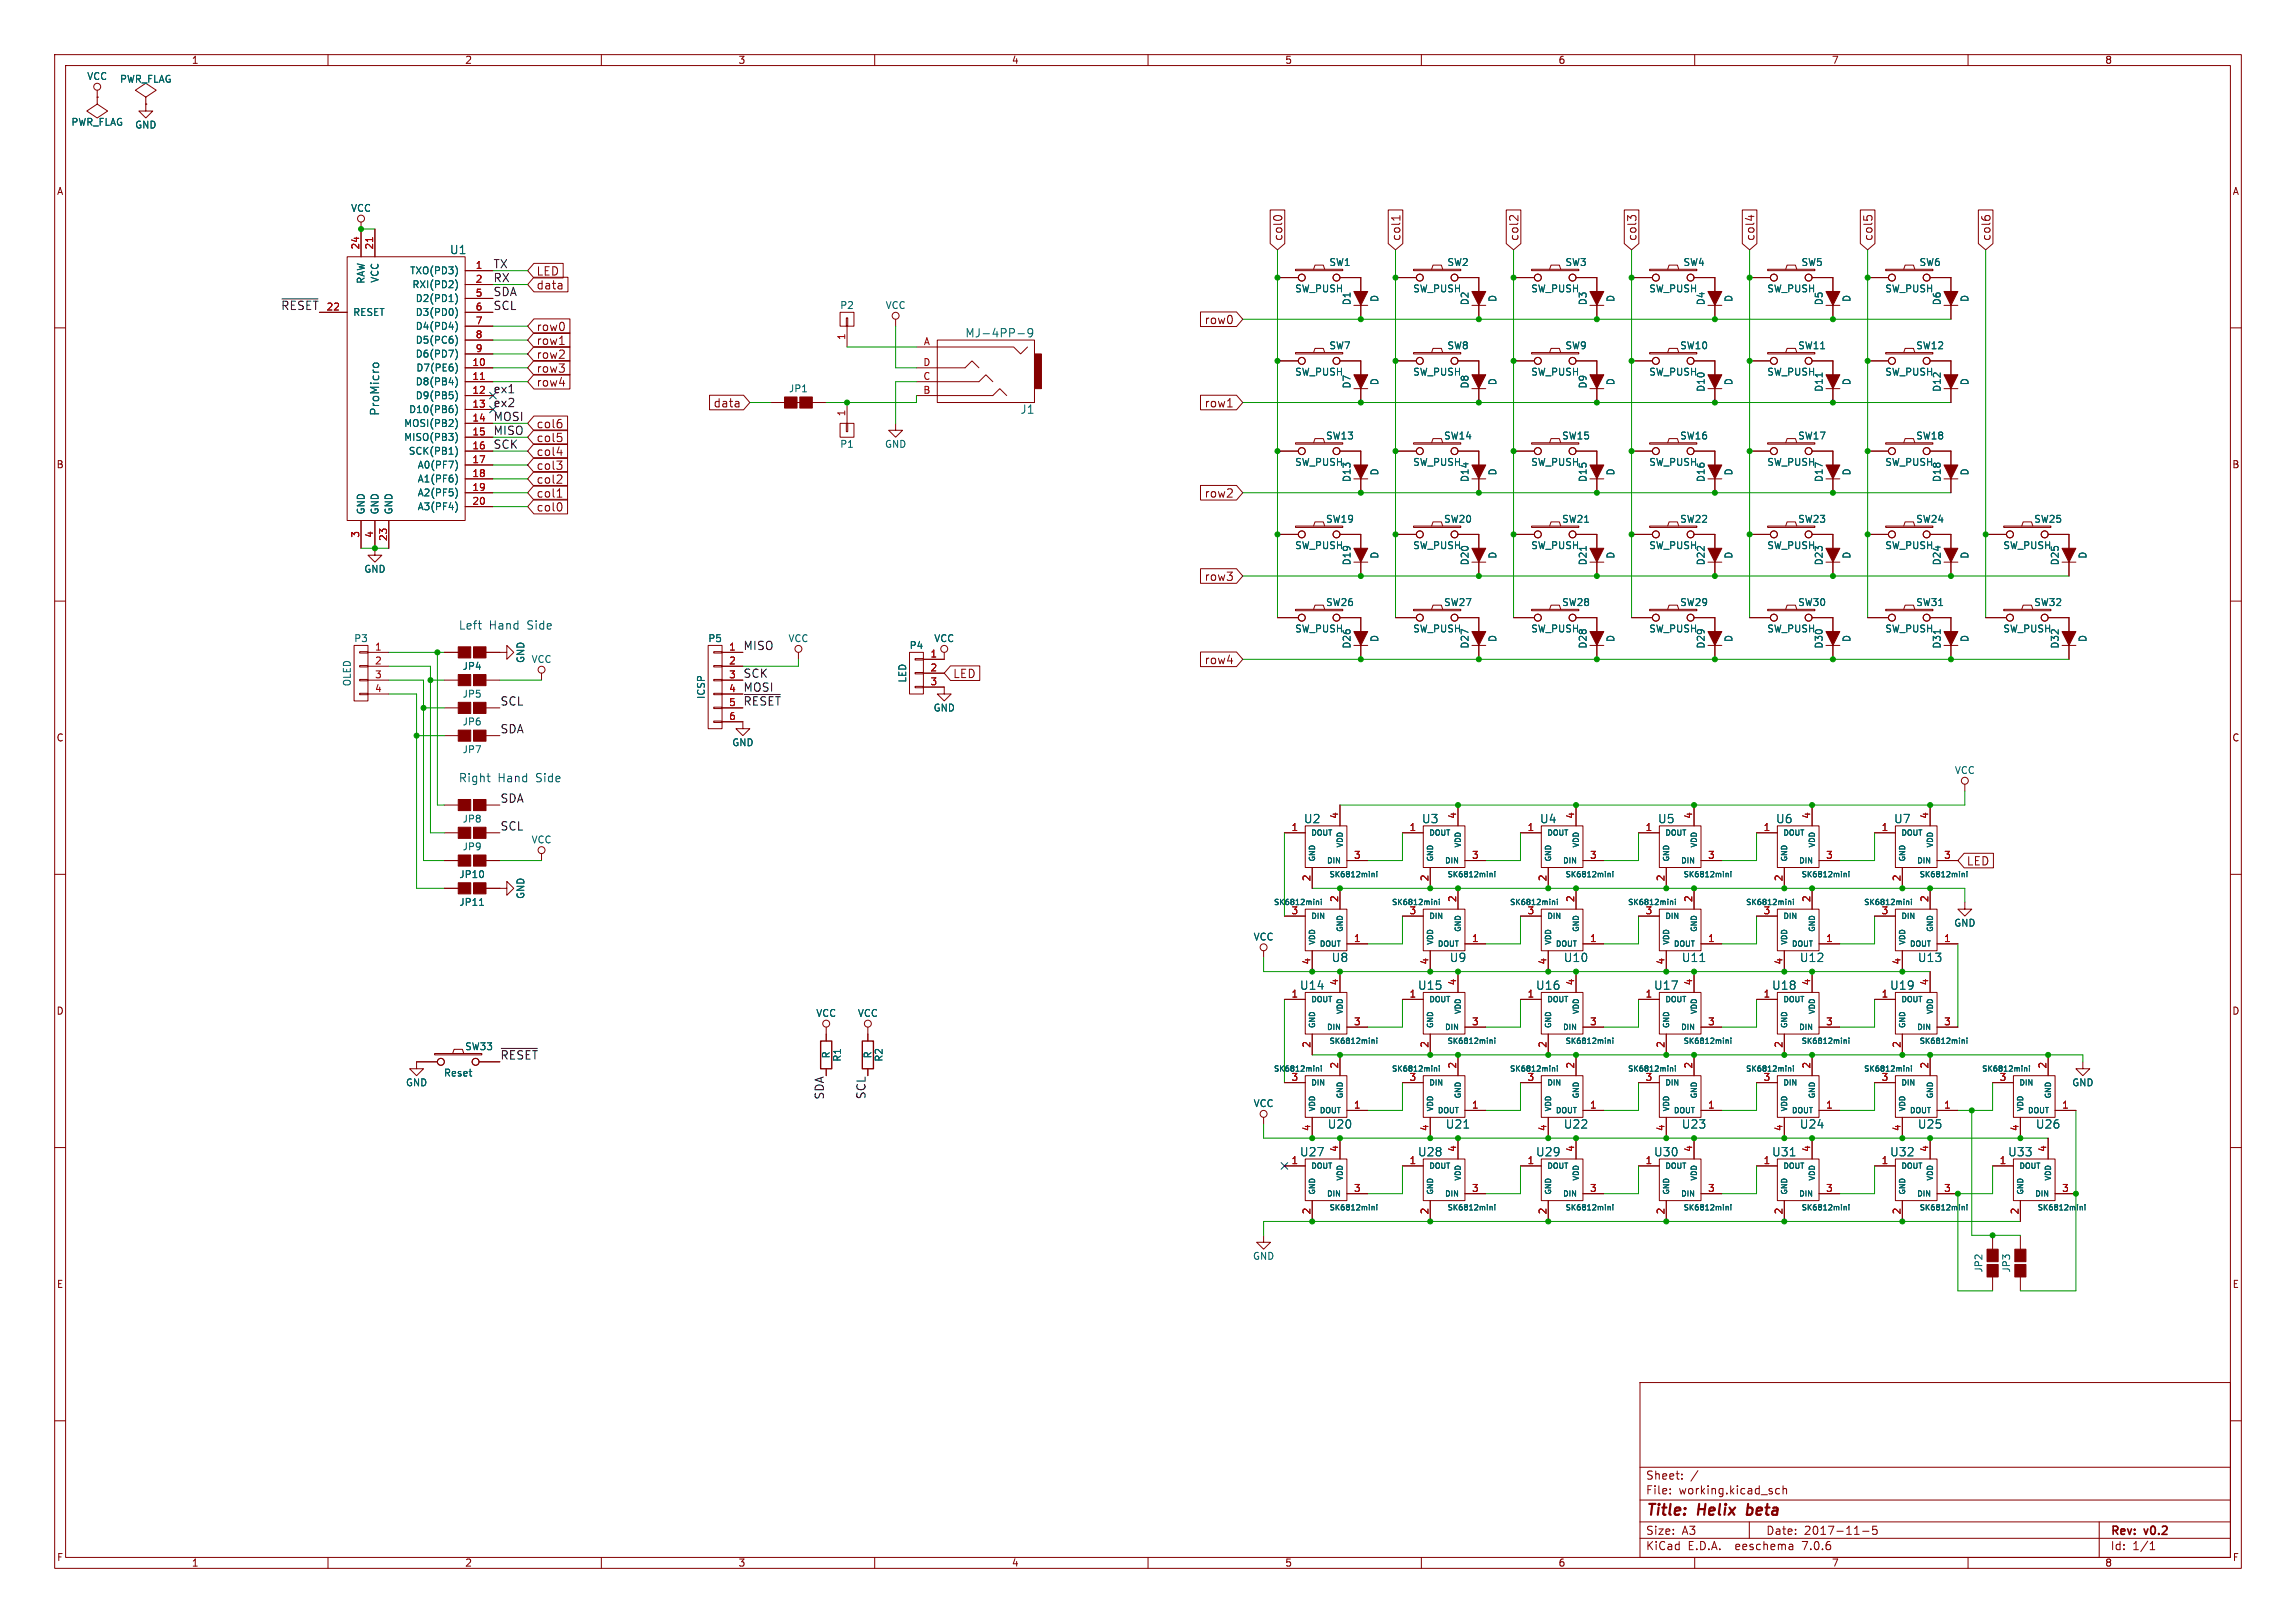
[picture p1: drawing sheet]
<svg xmlns="http://www.w3.org/2000/svg" width="420mm" height="297mm" viewBox="0 0 420 297" stroke-linecap="round" stroke-linejoin="round" font-family="sans-serif">
<defs><g id="words">
<g font-size="2.8" fill="#840000">
<text x="301" y="277.9">Title:</text>
<text x="310.6" y="277.9">Helix</text>
<text x="320.4" y="277.9">beta</text>
</g>
<g font-size="2.1" fill="#006464">
<text x="82.2" y="46.7">U1</text>
<text x="176.5" y="62">MJ-4PP-9</text>
<text x="69.6" y="76.2" transform="rotate(-90 69.6 76.2)">ProMicro</text>
<text x="186.6" y="75.9">J1</text>
<text x="238.4" y="150.9">U2</text>
<text x="260" y="150.9">U3</text>
<text x="281.6" y="150.9">U4</text>
<text x="303.2" y="150.9">U5</text>
<text x="324.8" y="150.9">U6</text>
<text x="346.4" y="150.9">U7</text>
<text x="243.5" y="176.3">U8</text>
<text x="265.1" y="176.3">U9</text>
<text x="286" y="176.3">U10</text>
<text x="307.6" y="176.3">U11</text>
<text x="329.1" y="176.3">U12</text>
<text x="350.7" y="176.3">U13</text>
<text x="237.7" y="181.3">U14</text>
<text x="259.3" y="181.3">U15</text>
<text x="280.9" y="181.3">U16</text>
<text x="302.5" y="181.3">U17</text>
<text x="324.1" y="181.3">U18</text>
<text x="345.7" y="181.3">U19</text>
<text x="242.8" y="206.7">U20</text>
<text x="264.4" y="206.7">U21</text>
<text x="286" y="206.7">U22</text>
<text x="307.6" y="206.7">U23</text>
<text x="329.1" y="206.7">U24</text>
<text x="350.7" y="206.7">U25</text>
<text x="372.3" y="206.7">U26</text>
<text x="237.7" y="211.8">U27</text>
<text x="259.3" y="211.8">U28</text>
<text x="280.9" y="211.8">U29</text>
<text x="302.5" y="211.8">U30</text>
<text x="324.1" y="211.8">U31</text>
<text x="345.7" y="211.8">U32</text>
<text x="367.2" y="211.8">U33</text>
</g>
<g font-size="2.1" fill="#840000">
<text x="234.8" y="44.2" transform="rotate(-90 234.8 44.2)">col0</text>
<text x="256.4" y="44.2" transform="rotate(-90 256.4 44.2)">col1</text>
<text x="278" y="44.2" transform="rotate(-90 278 44.2)">col2</text>
<text x="299.5" y="44.2" transform="rotate(-90 299.5 44.2)">col3</text>
<text x="321.1" y="44.2" transform="rotate(-90 321.1 44.2)">col4</text>
<text x="342.7" y="44.2" transform="rotate(-90 342.7 44.2)">col5</text>
<text x="364.3" y="44.2" transform="rotate(-90 364.3 44.2)">col6</text>
<text x="98" y="53.2">data</text>
<text x="98" y="50.6">LED</text>
<text x="220.3" y="59.5">row0</text>
<text x="98" y="63.3">row1</text>
<text x="98" y="65.9">row2</text>
<text x="98" y="60.8">row0</text>
<text x="98" y="68.4">row3</text>
<text x="98" y="70.9">row4</text>
<text x="130.5" y="74.8">data</text>
<text x="220.3" y="74.8">row1</text>
<text x="98" y="81.1">col5</text>
<text x="98" y="83.6">col4</text>
<text x="98" y="78.6">col6</text>
<text x="98" y="88.7">col2</text>
<text x="98" y="86.2">col3</text>
<text x="98" y="91.3">col1</text>
<text x="98" y="93.8">col0</text>
<text x="220.3" y="91.3">row2</text>
<text x="220.3" y="106.5">row3</text>
<text x="174.2" y="124.3">LED</text>
<text x="220.3" y="121.7">row4</text>
<text x="359.7" y="158.6">LED</text>
<text x="301" y="273.7">File:</text>
<text x="301" y="271">Sheet:</text>
<text x="307.1" y="273.7">working.kicad_sch</text>
<text x="301" y="281.1">Size:</text>
<text x="307.6" y="281.1">A3</text>
<text x="323" y="281.1">Date:</text>
<text x="330" y="281.1">2017-11-5</text>
<text x="386" y="281.3">Rev:</text>
<text x="392.4" y="281.3">v0.2</text>
<text x="301" y="283.9">KiCad</text>
<text x="308.7" y="283.9">E.D.A.</text>
<text x="317.6" y="283.9">eeschema</text>
<text x="330" y="283.9">7.0.6</text>
<text x="386" y="283.9">Id:</text>
<text x="390.1" y="283.9">1/1</text>
</g>
<g font-size="2.1" fill="#0f0f0f">
<text x="90.2" y="51.8">RX</text>
<text x="90.2" y="49.2">TX</text>
<text x="51.4" y="56.8">~{RESET}</text>
<text x="90.2" y="54.3">SDA</text>
<text x="90.2" y="56.8">SCL</text>
<text x="90.2" y="72.1">ex1</text>
<text x="90.2" y="77.2">MOSI</text>
<text x="90.2" y="74.6">ex2</text>
<text x="90.2" y="82.2">SCK</text>
<text x="90.2" y="79.7">MISO</text>
<text x="135.9" y="119.1">MISO</text>
<text x="135.9" y="124.1">SCK</text>
<text x="91.4" y="129.2">SCL</text>
<text x="135.9" y="129.2">~{RESET}</text>
<text x="135.9" y="126.7">MOSI</text>
<text x="91.4" y="134.3">SDA</text>
<text x="91.4" y="147">SDA</text>
<text x="91.4" y="152.1">SCL</text>
<text x="91.4" y="194">~{RESET}</text>
<text x="150.8" y="201.3" transform="rotate(-90 150.8 201.3)">SDA</text>
<text x="158.4" y="201.2" transform="rotate(-90 158.4 201.2)">SCL</text>
</g>
<g font-size="2.1" fill="#0000c2">
<text x="83.8" y="115.3">Left</text>
<text x="89.4" y="115.3">Hand</text>
<text x="96.5" y="115.3">Side</text>
<text x="83.8" y="143.3">Right</text>
<text x="91" y="143.3">Hand</text>
<text x="98.1" y="143.3">Side</text>
</g>
<g font-size="1.8" fill="#840000">
<text x="35" y="11.9">1</text>
<text x="85" y="11.9">2</text>
<text x="135" y="11.9">3</text>
<text x="185" y="11.9">4</text>
<text x="235" y="11.9">5</text>
<text x="285" y="11.9">6</text>
<text x="335" y="11.9">7</text>
<text x="385" y="11.9">8</text>
<text x="10.3" y="35.9">A</text>
<text x="408.3" y="35.9">A</text>
<text x="10.3" y="85.9">B</text>
<text x="408.2" y="85.9">B</text>
<text x="10.3" y="135.9">C</text>
<text x="408.2" y="135.9">C</text>
<text x="10.3" y="185.9">D</text>
<text x="408.2" y="185.9">D</text>
<text x="10.3" y="235.9">E</text>
<text x="408.3" y="235.9">E</text>
<text x="10.3" y="285.9">F</text>
<text x="35" y="286.9">1</text>
<text x="85" y="286.9">2</text>
<text x="135" y="286.9">3</text>
<text x="185" y="286.9">4</text>
<text x="235" y="286.9">5</text>
<text x="285" y="286.9">6</text>
<text x="335" y="286.9">7</text>
<text x="385" y="286.9">8</text>
<text x="408.3" y="285.9">F</text>
</g>
<g font-size="1.8" fill="#006464">
<text x="15.9" y="14.8">VCC</text>
<text x="21.9" y="15.3">PWR_FLAG</text>
<text x="13" y="23.2">PWR_FLAG</text>
<text x="24.6" y="23.7">GND</text>
<text x="64.1" y="39">VCC</text>
<text x="66.9" y="52" transform="rotate(-90 66.9 52)">RAW</text>
<text x="69.4" y="51.8" transform="rotate(-90 69.4 51.8)">VCC</text>
<text x="74.9" y="50.4">TXO(PD3)</text>
<text x="75.3" y="52.9">RXI(PD2)</text>
<text x="236.8" y="53.7">SW_PUSH</text>
<text x="243.1" y="48.9">SW1</text>
<text x="258.4" y="53.7">SW_PUSH</text>
<text x="264.7" y="48.9">SW2</text>
<text x="280" y="53.7">SW_PUSH</text>
<text x="286.3" y="48.9">SW3</text>
<text x="301.6" y="53.7">SW_PUSH</text>
<text x="307.8" y="48.9">SW4</text>
<text x="323.2" y="53.7">SW_PUSH</text>
<text x="329.4" y="48.9">SW5</text>
<text x="344.8" y="53.7">SW_PUSH</text>
<text x="351" y="48.9">SW6</text>
<text x="64.5" y="58">RESET</text>
<text x="75.9" y="55.5">D2(PD1)</text>
<text x="75.9" y="58">D3(PD0)</text>
<text x="153.6" y="56.7">P2</text>
<text x="161.9" y="56.7">VCC</text>
<text x="247.2" y="56" transform="rotate(-90 247.2 56)">D1</text>
<text x="252.3" y="55.3" transform="rotate(-90 252.3 55.3)">D</text>
<text x="268.8" y="56" transform="rotate(-90 268.8 56)">D2</text>
<text x="273.9" y="55.3" transform="rotate(-90 273.9 55.3)">D</text>
<text x="290.4" y="56" transform="rotate(-90 290.4 56)">D3</text>
<text x="295.5" y="55.3" transform="rotate(-90 295.5 55.3)">D</text>
<text x="312" y="56" transform="rotate(-90 312 56)">D4</text>
<text x="317.1" y="55.3" transform="rotate(-90 317.1 55.3)">D</text>
<text x="333.6" y="56" transform="rotate(-90 333.6 56)">D5</text>
<text x="338.7" y="55.3" transform="rotate(-90 338.7 55.3)">D</text>
<text x="355.2" y="56" transform="rotate(-90 355.2 56)">D6</text>
<text x="360.3" y="55.3" transform="rotate(-90 360.3 55.3)">D</text>
<text x="75.9" y="60.6">D4(PD4)</text>
<text x="75.9" y="63.1">D5(PC6)</text>
<text x="75.9" y="65.6">D6(PD7)</text>
<text x="243.1" y="64.1">SW7</text>
<text x="264.7" y="64.1">SW8</text>
<text x="286.3" y="64.1">SW9</text>
<text x="307.2" y="64.1">SW10</text>
<text x="328.8" y="64.1">SW11</text>
<text x="350.4" y="64.1">SW12</text>
<text x="75.9" y="70.7">D8(PB4)</text>
<text x="76.1" y="68.2">D7(PE6)</text>
<text x="144.2" y="72">JP1</text>
<text x="236.8" y="68.9">SW_PUSH</text>
<text x="247.2" y="71.2" transform="rotate(-90 247.2 71.2)">D7</text>
<text x="252.3" y="70.6" transform="rotate(-90 252.3 70.6)">D</text>
<text x="258.4" y="68.9">SW_PUSH</text>
<text x="268.8" y="71.2" transform="rotate(-90 268.8 71.2)">D8</text>
<text x="273.9" y="70.6" transform="rotate(-90 273.9 70.6)">D</text>
<text x="280" y="68.9">SW_PUSH</text>
<text x="290.4" y="71.2" transform="rotate(-90 290.4 71.2)">D9</text>
<text x="295.5" y="70.6" transform="rotate(-90 295.5 70.6)">D</text>
<text x="301.6" y="68.9">SW_PUSH</text>
<text x="312" y="71.8" transform="rotate(-90 312 71.8)">D10</text>
<text x="317.1" y="70.6" transform="rotate(-90 317.1 70.6)">D</text>
<text x="323.2" y="68.9">SW_PUSH</text>
<text x="333.6" y="71.8" transform="rotate(-90 333.6 71.8)">D11</text>
<text x="338.7" y="70.6" transform="rotate(-90 338.7 70.6)">D</text>
<text x="344.8" y="68.9">SW_PUSH</text>
<text x="355.2" y="71.8" transform="rotate(-90 355.2 71.8)">D12</text>
<text x="360.3" y="70.6" transform="rotate(-90 360.3 70.6)">D</text>
<text x="74.7" y="75.8">D10(PB6)</text>
<text x="75.9" y="73.3">D9(PB5)</text>
<text x="73.8" y="78.3">MOSI(PB2)</text>
<text x="73.8" y="80.9">MISO(PB3)</text>
<text x="74.7" y="83.4">SCK(PB1)</text>
<text x="153.6" y="82.1">P1</text>
<text x="161.8" y="82.1">GND</text>
<text x="242.5" y="80.6">SW13</text>
<text x="264.1" y="80.6">SW14</text>
<text x="285.6" y="80.6">SW15</text>
<text x="307.2" y="80.6">SW16</text>
<text x="328.8" y="80.6">SW17</text>
<text x="350.4" y="80.6">SW18</text>
<text x="76.3" y="86">A0(PF7)</text>
<text x="76.3" y="88.5">A1(PF6)</text>
<text x="236.8" y="85.4">SW_PUSH</text>
<text x="247.2" y="88.3" transform="rotate(-90 247.2 88.3)">D13</text>
<text x="252.3" y="87.1" transform="rotate(-90 252.3 87.1)">D</text>
<text x="258.4" y="85.4">SW_PUSH</text>
<text x="268.8" y="88.3" transform="rotate(-90 268.8 88.3)">D14</text>
<text x="273.9" y="87.1" transform="rotate(-90 273.9 87.1)">D</text>
<text x="280" y="85.4">SW_PUSH</text>
<text x="290.4" y="88.3" transform="rotate(-90 290.4 88.3)">D15</text>
<text x="295.5" y="87.1" transform="rotate(-90 295.5 87.1)">D</text>
<text x="301.6" y="85.4">SW_PUSH</text>
<text x="312" y="88.3" transform="rotate(-90 312 88.3)">D16</text>
<text x="317.1" y="87.1" transform="rotate(-90 317.1 87.1)">D</text>
<text x="323.2" y="85.4">SW_PUSH</text>
<text x="333.6" y="88.3" transform="rotate(-90 333.6 88.3)">D17</text>
<text x="338.7" y="87.1" transform="rotate(-90 338.7 87.1)">D</text>
<text x="344.8" y="85.4">SW_PUSH</text>
<text x="355.2" y="88.3" transform="rotate(-90 355.2 88.3)">D18</text>
<text x="360.3" y="87.1" transform="rotate(-90 360.3 87.1)">D</text>
<text x="66.9" y="94.2" transform="rotate(-90 66.9 94.2)">GND</text>
<text x="69.4" y="94.2" transform="rotate(-90 69.4 94.2)">GND</text>
<text x="72" y="94.2" transform="rotate(-90 72 94.2)">GND</text>
<text x="76.3" y="91">A2(PF5)</text>
<text x="76.3" y="93.6">A3(PF4)</text>
<text x="242.5" y="95.9">SW19</text>
<text x="264.1" y="95.9">SW20</text>
<text x="285.6" y="95.9">SW21</text>
<text x="307.2" y="95.9">SW22</text>
<text x="328.8" y="95.9">SW23</text>
<text x="350.4" y="95.9">SW24</text>
<text x="372" y="95.9">SW25</text>
<text x="236.8" y="100.7">SW_PUSH</text>
<text x="258.4" y="100.7">SW_PUSH</text>
<text x="280" y="100.7">SW_PUSH</text>
<text x="301.6" y="100.7">SW_PUSH</text>
<text x="323.2" y="100.7">SW_PUSH</text>
<text x="344.8" y="100.7">SW_PUSH</text>
<text x="366.4" y="100.7">SW_PUSH</text>
<text x="66.5" y="105">GND</text>
<text x="247.2" y="103.5" transform="rotate(-90 247.2 103.5)">D19</text>
<text x="252.3" y="102.3" transform="rotate(-90 252.3 102.3)">D</text>
<text x="268.8" y="103.5" transform="rotate(-90 268.8 103.5)">D20</text>
<text x="273.9" y="102.3" transform="rotate(-90 273.9 102.3)">D</text>
<text x="290.4" y="103.5" transform="rotate(-90 290.4 103.5)">D21</text>
<text x="295.5" y="102.3" transform="rotate(-90 295.5 102.3)">D</text>
<text x="312" y="103.5" transform="rotate(-90 312 103.5)">D22</text>
<text x="317.1" y="102.3" transform="rotate(-90 317.1 102.3)">D</text>
<text x="333.6" y="103.5" transform="rotate(-90 333.6 103.5)">D23</text>
<text x="338.7" y="102.3" transform="rotate(-90 338.7 102.3)">D</text>
<text x="355.2" y="103.5" transform="rotate(-90 355.2 103.5)">D24</text>
<text x="360.3" y="102.3" transform="rotate(-90 360.3 102.3)">D</text>
<text x="376.8" y="103.5" transform="rotate(-90 376.8 103.5)">D25</text>
<text x="381.9" y="102.3" transform="rotate(-90 381.9 102.3)">D</text>
<text x="242.5" y="111.1">SW26</text>
<text x="264.1" y="111.1">SW27</text>
<text x="285.6" y="111.1">SW28</text>
<text x="307.2" y="111.1">SW29</text>
<text x="328.8" y="111.1">SW30</text>
<text x="350.4" y="111.1">SW31</text>
<text x="372" y="111.1">SW32</text>
<text x="64.7" y="117.7">P3</text>
<text x="129.5" y="117.7">P5</text>
<text x="144.1" y="117.7">VCC</text>
<text x="166.3" y="119">P4</text>
<text x="170.8" y="117.7">VCC</text>
<text x="236.8" y="115.9">SW_PUSH</text>
<text x="247.2" y="118.8" transform="rotate(-90 247.2 118.8)">D26</text>
<text x="252.3" y="117.6" transform="rotate(-90 252.3 117.6)">D</text>
<text x="258.4" y="115.9">SW_PUSH</text>
<text x="268.8" y="118.8" transform="rotate(-90 268.8 118.8)">D27</text>
<text x="273.9" y="117.6" transform="rotate(-90 273.9 117.6)">D</text>
<text x="280" y="115.9">SW_PUSH</text>
<text x="290.4" y="118.8" transform="rotate(-90 290.4 118.8)">D28</text>
<text x="295.5" y="117.6" transform="rotate(-90 295.5 117.6)">D</text>
<text x="301.6" y="115.9">SW_PUSH</text>
<text x="312" y="118.8" transform="rotate(-90 312 118.8)">D29</text>
<text x="317.1" y="117.6" transform="rotate(-90 317.1 117.6)">D</text>
<text x="323.2" y="115.9">SW_PUSH</text>
<text x="333.6" y="118.8" transform="rotate(-90 333.6 118.8)">D30</text>
<text x="338.7" y="117.6" transform="rotate(-90 338.7 117.6)">D</text>
<text x="344.8" y="115.9">SW_PUSH</text>
<text x="355.2" y="118.8" transform="rotate(-90 355.2 118.8)">D31</text>
<text x="360.3" y="117.6" transform="rotate(-90 360.3 117.6)">D</text>
<text x="366.4" y="115.9">SW_PUSH</text>
<text x="376.8" y="118.8" transform="rotate(-90 376.8 118.8)">D32</text>
<text x="381.9" y="117.6" transform="rotate(-90 381.9 117.6)">D</text>
<text x="64.4" y="125.7" transform="rotate(-90 64.4 125.7)">OLED</text>
<text x="84.5" y="122.8">JP4</text>
<text x="96.1" y="121.4" transform="rotate(-90 96.1 121.4)">GND</text>
<text x="97.1" y="121.5">VCC</text>
<text x="166" y="125" transform="rotate(-90 166 125)">LED</text>
<text x="84.5" y="127.9">JP5</text>
<text x="129.1" y="128" transform="rotate(-90 129.1 128)">ICSP</text>
<text x="170.7" y="130.4">GND</text>
<text x="84.5" y="132.9">JP6</text>
<text x="133.9" y="136.8">GND</text>
<text x="84.5" y="138">JP7</text>
<text x="357.5" y="141.8">VCC</text>
<text x="84.5" y="150.7">JP8</text>
<text x="84.5" y="155.8">JP9</text>
<text x="97.1" y="154.5">VCC</text>
<text x="83.9" y="160.9">JP10</text>
<text x="83.9" y="166">JP11</text>
<text x="96.1" y="164.6" transform="rotate(-90 96.1 164.6)">GND</text>
<text x="229.2" y="172.3">VCC</text>
<text x="357.4" y="169.8">GND</text>
<text x="149.2" y="186.3">VCC</text>
<text x="156.8" y="186.3">VCC</text>
<text x="81.1" y="197.2">Reset</text>
<text x="85" y="192.4">SW33</text>
<text x="152" y="193.8" transform="rotate(-90 152 193.8)">R</text>
<text x="154" y="194.4" transform="rotate(-90 154 194.4)">R1</text>
<text x="159.6" y="193.8" transform="rotate(-90 159.6 193.8)">R</text>
<text x="161.6" y="194.4" transform="rotate(-90 161.6 194.4)">R2</text>
<text x="74.2" y="199">GND</text>
<text x="229.2" y="202.8">VCC</text>
<text x="379" y="199">GND</text>
<text x="229.1" y="230.7">GND</text>
<text x="362.8" y="233" transform="rotate(-90 362.8 233)">JP2</text>
<text x="367.9" y="233" transform="rotate(-90 367.9 233)">JP3</text>
</g>
<g font-size="1.8" fill="#a90000">
<text x="65.8" y="45.8" transform="rotate(-90 65.8 45.8)">24</text>
<text x="68.3" y="45.8" transform="rotate(-90 68.3 45.8)">21</text>
<text x="86.9" y="49.3">1</text>
<text x="86.9" y="51.8">2</text>
<text x="59.6" y="56.9">22</text>
<text x="86.9" y="54.4">5</text>
<text x="86.9" y="56.9">6</text>
<text x="86.9" y="59.4">7</text>
<text x="86.9" y="62">8</text>
<text x="86.9" y="64.5">9</text>
<text x="154.7" y="62.3" transform="rotate(-90 154.7 62.3)">1</text>
<text x="168.9" y="63.2">A</text>
<text x="86.3" y="67.1">10</text>
<text x="86.3" y="69.6">11</text>
<text x="168.8" y="69.6">C</text>
<text x="168.8" y="67.1">D</text>
<text x="86.3" y="72.1">12</text>
<text x="86.3" y="74.7">13</text>
<text x="86.3" y="77.2">14</text>
<text x="154.7" y="76.3" transform="rotate(-90 154.7 76.3)">1</text>
<text x="168.8" y="72.1">B</text>
<text x="86.3" y="79.8">15</text>
<text x="86.3" y="82.3">16</text>
<text x="86.3" y="84.8">17</text>
<text x="86.3" y="87.4">18</text>
<text x="86.3" y="89.9">19</text>
<text x="86.3" y="92.5">20</text>
<text x="65.8" y="98.5" transform="rotate(-90 65.8 98.5)">3</text>
<text x="68.3" y="98.5" transform="rotate(-90 68.3 98.5)">4</text>
<text x="70.9" y="99.1" transform="rotate(-90 70.9 99.1)">23</text>
<text x="68.5" y="119.1">1</text>
<text x="133.3" y="119.1">1</text>
<text x="68.5" y="121.7">2</text>
<text x="68.5" y="124.2">3</text>
<text x="133.3" y="121.7">2</text>
<text x="133.3" y="124.2">3</text>
<text x="170.1" y="120.4">1</text>
<text x="170.1" y="122.9">2</text>
<text x="170.1" y="125.5">3</text>
<text x="68.5" y="126.7">4</text>
<text x="133.3" y="126.7">4</text>
<text x="133.3" y="129.3">5</text>
<text x="133.3" y="131.8">6</text>
<text x="244.9" y="149.9" transform="rotate(-90 244.9 149.9)">4</text>
<text x="266.4" y="149.9" transform="rotate(-90 266.4 149.9)">4</text>
<text x="288" y="149.9" transform="rotate(-90 288 149.9)">4</text>
<text x="309.6" y="149.9" transform="rotate(-90 309.6 149.9)">4</text>
<text x="331.2" y="149.9" transform="rotate(-90 331.2 149.9)">4</text>
<text x="352.8" y="149.9" transform="rotate(-90 352.8 149.9)">4</text>
<text x="236.1" y="152.1">1</text>
<text x="257.7" y="152.1">1</text>
<text x="279.3" y="152.1">1</text>
<text x="300.9" y="152.1">1</text>
<text x="322.5" y="152.1">1</text>
<text x="344.1" y="152.1">1</text>
<text x="239.8" y="161.4" transform="rotate(-90 239.8 161.4)">2</text>
<text x="247.6" y="157.2">3</text>
<text x="261.4" y="161.4" transform="rotate(-90 261.4 161.4)">2</text>
<text x="269.2" y="157.2">3</text>
<text x="283" y="161.4" transform="rotate(-90 283 161.4)">2</text>
<text x="290.8" y="157.2">3</text>
<text x="304.5" y="161.4" transform="rotate(-90 304.5 161.4)">2</text>
<text x="312.3" y="157.2">3</text>
<text x="326.1" y="161.4" transform="rotate(-90 326.1 161.4)">2</text>
<text x="333.9" y="157.2">3</text>
<text x="347.7" y="161.4" transform="rotate(-90 347.7 161.4)">2</text>
<text x="355.5" y="157.2">3</text>
<text x="236.1" y="167.4">3</text>
<text x="244.9" y="165.2" transform="rotate(-90 244.9 165.2)">2</text>
<text x="257.7" y="167.4">3</text>
<text x="266.4" y="165.2" transform="rotate(-90 266.4 165.2)">2</text>
<text x="279.3" y="167.4">3</text>
<text x="288" y="165.2" transform="rotate(-90 288 165.2)">2</text>
<text x="300.9" y="167.4">3</text>
<text x="309.6" y="165.2" transform="rotate(-90 309.6 165.2)">2</text>
<text x="322.5" y="167.4">3</text>
<text x="331.2" y="165.2" transform="rotate(-90 331.2 165.2)">2</text>
<text x="344.1" y="167.4">3</text>
<text x="352.8" y="165.2" transform="rotate(-90 352.8 165.2)">2</text>
<text x="247.6" y="172.5">1</text>
<text x="269.2" y="172.5">1</text>
<text x="290.8" y="172.5">1</text>
<text x="312.3" y="172.5">1</text>
<text x="333.9" y="172.5">1</text>
<text x="355.5" y="172.5">1</text>
<text x="239.8" y="176.6" transform="rotate(-90 239.8 176.6)">4</text>
<text x="261.4" y="176.6" transform="rotate(-90 261.4 176.6)">4</text>
<text x="283" y="176.6" transform="rotate(-90 283 176.6)">4</text>
<text x="304.5" y="176.6" transform="rotate(-90 304.5 176.6)">4</text>
<text x="326.1" y="176.6" transform="rotate(-90 326.1 176.6)">4</text>
<text x="347.7" y="176.6" transform="rotate(-90 347.7 176.6)">4</text>
<text x="236.1" y="182.6">1</text>
<text x="244.9" y="180.4" transform="rotate(-90 244.9 180.4)">4</text>
<text x="257.7" y="182.6">1</text>
<text x="266.4" y="180.4" transform="rotate(-90 266.4 180.4)">4</text>
<text x="279.3" y="182.6">1</text>
<text x="288" y="180.4" transform="rotate(-90 288 180.4)">4</text>
<text x="300.9" y="182.6">1</text>
<text x="309.6" y="180.4" transform="rotate(-90 309.6 180.4)">4</text>
<text x="322.5" y="182.6">1</text>
<text x="331.2" y="180.4" transform="rotate(-90 331.2 180.4)">4</text>
<text x="344.1" y="182.6">1</text>
<text x="352.8" y="180.4" transform="rotate(-90 352.8 180.4)">4</text>
<text x="239.8" y="191.8" transform="rotate(-90 239.8 191.8)">2</text>
<text x="247.6" y="187.7">3</text>
<text x="261.4" y="191.8" transform="rotate(-90 261.4 191.8)">2</text>
<text x="269.2" y="187.7">3</text>
<text x="283" y="191.8" transform="rotate(-90 283 191.8)">2</text>
<text x="290.8" y="187.7">3</text>
<text x="304.5" y="191.8" transform="rotate(-90 304.5 191.8)">2</text>
<text x="312.3" y="187.7">3</text>
<text x="326.1" y="191.8" transform="rotate(-90 326.1 191.8)">2</text>
<text x="333.9" y="187.7">3</text>
<text x="347.7" y="191.8" transform="rotate(-90 347.7 191.8)">2</text>
<text x="355.5" y="187.7">3</text>
<text x="236.1" y="197.9">3</text>
<text x="244.9" y="195.7" transform="rotate(-90 244.9 195.7)">2</text>
<text x="257.7" y="197.9">3</text>
<text x="266.4" y="195.7" transform="rotate(-90 266.4 195.7)">2</text>
<text x="279.3" y="197.9">3</text>
<text x="288" y="195.7" transform="rotate(-90 288 195.7)">2</text>
<text x="300.9" y="197.9">3</text>
<text x="309.6" y="195.7" transform="rotate(-90 309.6 195.7)">2</text>
<text x="322.5" y="197.9">3</text>
<text x="331.2" y="195.7" transform="rotate(-90 331.2 195.7)">2</text>
<text x="344.1" y="197.9">3</text>
<text x="352.8" y="195.7" transform="rotate(-90 352.8 195.7)">2</text>
<text x="365.7" y="197.9">3</text>
<text x="374.4" y="195.7" transform="rotate(-90 374.4 195.7)">2</text>
<text x="247.6" y="202.9">1</text>
<text x="269.2" y="202.9">1</text>
<text x="290.8" y="202.9">1</text>
<text x="312.3" y="202.9">1</text>
<text x="333.9" y="202.9">1</text>
<text x="355.5" y="202.9">1</text>
<text x="377.1" y="202.9">1</text>
<text x="239.8" y="207.1" transform="rotate(-90 239.8 207.1)">4</text>
<text x="261.4" y="207.1" transform="rotate(-90 261.4 207.1)">4</text>
<text x="283" y="207.1" transform="rotate(-90 283 207.1)">4</text>
<text x="304.5" y="207.1" transform="rotate(-90 304.5 207.1)">4</text>
<text x="326.1" y="207.1" transform="rotate(-90 326.1 207.1)">4</text>
<text x="347.7" y="207.1" transform="rotate(-90 347.7 207.1)">4</text>
<text x="369.3" y="207.1" transform="rotate(-90 369.3 207.1)">4</text>
<text x="236.1" y="213.1">1</text>
<text x="244.9" y="210.9" transform="rotate(-90 244.9 210.9)">4</text>
<text x="257.7" y="213.1">1</text>
<text x="266.4" y="210.9" transform="rotate(-90 266.4 210.9)">4</text>
<text x="279.3" y="213.1">1</text>
<text x="288" y="210.9" transform="rotate(-90 288 210.9)">4</text>
<text x="300.9" y="213.1">1</text>
<text x="309.6" y="210.9" transform="rotate(-90 309.6 210.9)">4</text>
<text x="322.5" y="213.1">1</text>
<text x="331.2" y="210.9" transform="rotate(-90 331.2 210.9)">4</text>
<text x="344.1" y="213.1">1</text>
<text x="352.8" y="210.9" transform="rotate(-90 352.8 210.9)">4</text>
<text x="365.7" y="213.1">1</text>
<text x="374.4" y="210.9" transform="rotate(-90 374.4 210.9)">4</text>
<text x="247.6" y="218.2">3</text>
<text x="269.2" y="218.2">3</text>
<text x="290.8" y="218.2">3</text>
<text x="312.3" y="218.2">3</text>
<text x="333.9" y="218.2">3</text>
<text x="355.5" y="218.2">3</text>
<text x="377.1" y="218.2">3</text>
<text x="239.8" y="222.3" transform="rotate(-90 239.8 222.3)">2</text>
<text x="261.4" y="222.3" transform="rotate(-90 261.4 222.3)">2</text>
<text x="283" y="222.3" transform="rotate(-90 283 222.3)">2</text>
<text x="304.5" y="222.3" transform="rotate(-90 304.5 222.3)">2</text>
<text x="326.1" y="222.3" transform="rotate(-90 326.1 222.3)">2</text>
<text x="347.7" y="222.3" transform="rotate(-90 347.7 222.3)">2</text>
<text x="369.3" y="222.3" transform="rotate(-90 369.3 222.3)">2</text>
</g>
<g font-size="1.4" fill="#006464">
<text x="239.8" y="153.1">DOUT</text>
<text x="245.8" y="155.2" transform="rotate(-90 245.8 155.2)">VDD</text>
<text x="261.4" y="153.1">DOUT</text>
<text x="267.4" y="155.2" transform="rotate(-90 267.4 155.2)">VDD</text>
<text x="283" y="153.1">DOUT</text>
<text x="289" y="155.2" transform="rotate(-90 289 155.2)">VDD</text>
<text x="304.5" y="153.1">DOUT</text>
<text x="310.6" y="155.2" transform="rotate(-90 310.6 155.2)">VDD</text>
<text x="326.1" y="153.1">DOUT</text>
<text x="332.2" y="155.2" transform="rotate(-90 332.2 155.2)">VDD</text>
<text x="347.7" y="153.1">DOUT</text>
<text x="353.8" y="155.2" transform="rotate(-90 353.8 155.2)">VDD</text>
<text x="240.8" y="157.7" transform="rotate(-90 240.8 157.7)">GND</text>
<text x="242.6" y="158.2">DIN</text>
<text x="243.1" y="160.7">SK6812mini</text>
<text x="262.3" y="157.7" transform="rotate(-90 262.3 157.7)">GND</text>
<text x="264.2" y="158.2">DIN</text>
<text x="264.7" y="160.7">SK6812mini</text>
<text x="283.9" y="157.7" transform="rotate(-90 283.9 157.7)">GND</text>
<text x="285.8" y="158.2">DIN</text>
<text x="286.3" y="160.7">SK6812mini</text>
<text x="305.5" y="157.7" transform="rotate(-90 305.5 157.7)">GND</text>
<text x="307.4" y="158.2">DIN</text>
<text x="307.9" y="160.7">SK6812mini</text>
<text x="327.1" y="157.7" transform="rotate(-90 327.1 157.7)">GND</text>
<text x="329" y="158.2">DIN</text>
<text x="329.4" y="160.7">SK6812mini</text>
<text x="348.7" y="157.7" transform="rotate(-90 348.7 157.7)">GND</text>
<text x="350.6" y="158.2">DIN</text>
<text x="351" y="160.7">SK6812mini</text>
<text x="232.9" y="165.8">SK6812mini</text>
<text x="254.5" y="165.8">SK6812mini</text>
<text x="276.1" y="165.8">SK6812mini</text>
<text x="297.7" y="165.8">SK6812mini</text>
<text x="319.3" y="165.8">SK6812mini</text>
<text x="340.9" y="165.8">SK6812mini</text>
<text x="239.8" y="168.4">DIN</text>
<text x="240.8" y="173" transform="rotate(-90 240.8 173)">VDD</text>
<text x="241.3" y="173.4">DOUT</text>
<text x="245.8" y="170.7" transform="rotate(-90 245.8 170.7)">GND</text>
<text x="261.4" y="168.4">DIN</text>
<text x="262.3" y="173" transform="rotate(-90 262.3 173)">VDD</text>
<text x="262.9" y="173.4">DOUT</text>
<text x="267.4" y="170.7" transform="rotate(-90 267.4 170.7)">GND</text>
<text x="283" y="168.4">DIN</text>
<text x="283.9" y="173" transform="rotate(-90 283.9 173)">VDD</text>
<text x="284.5" y="173.4">DOUT</text>
<text x="289" y="170.7" transform="rotate(-90 289 170.7)">GND</text>
<text x="304.5" y="168.4">DIN</text>
<text x="305.5" y="173" transform="rotate(-90 305.5 173)">VDD</text>
<text x="306.1" y="173.4">DOUT</text>
<text x="310.6" y="170.7" transform="rotate(-90 310.6 170.7)">GND</text>
<text x="326.1" y="168.4">DIN</text>
<text x="327.1" y="173" transform="rotate(-90 327.1 173)">VDD</text>
<text x="327.6" y="173.4">DOUT</text>
<text x="332.2" y="170.7" transform="rotate(-90 332.2 170.7)">GND</text>
<text x="347.7" y="168.4">DIN</text>
<text x="348.7" y="173" transform="rotate(-90 348.7 173)">VDD</text>
<text x="349.2" y="173.4">DOUT</text>
<text x="353.8" y="170.7" transform="rotate(-90 353.8 170.7)">GND</text>
<text x="239.8" y="183.6">DOUT</text>
<text x="245.8" y="185.7" transform="rotate(-90 245.8 185.7)">VDD</text>
<text x="261.4" y="183.6">DOUT</text>
<text x="267.4" y="185.7" transform="rotate(-90 267.4 185.7)">VDD</text>
<text x="283" y="183.6">DOUT</text>
<text x="289" y="185.7" transform="rotate(-90 289 185.7)">VDD</text>
<text x="304.5" y="183.6">DOUT</text>
<text x="310.6" y="185.7" transform="rotate(-90 310.6 185.7)">VDD</text>
<text x="326.1" y="183.6">DOUT</text>
<text x="332.2" y="185.7" transform="rotate(-90 332.2 185.7)">VDD</text>
<text x="347.7" y="183.6">DOUT</text>
<text x="353.8" y="185.7" transform="rotate(-90 353.8 185.7)">VDD</text>
<text x="240.8" y="188.2" transform="rotate(-90 240.8 188.2)">GND</text>
<text x="242.6" y="188.7">DIN</text>
<text x="243.1" y="191.2">SK6812mini</text>
<text x="262.3" y="188.2" transform="rotate(-90 262.3 188.2)">GND</text>
<text x="264.2" y="188.7">DIN</text>
<text x="264.7" y="191.2">SK6812mini</text>
<text x="283.9" y="188.2" transform="rotate(-90 283.9 188.2)">GND</text>
<text x="285.8" y="188.7">DIN</text>
<text x="286.3" y="191.2">SK6812mini</text>
<text x="305.5" y="188.2" transform="rotate(-90 305.5 188.2)">GND</text>
<text x="307.4" y="188.7">DIN</text>
<text x="307.9" y="191.2">SK6812mini</text>
<text x="327.1" y="188.2" transform="rotate(-90 327.1 188.2)">GND</text>
<text x="329" y="188.7">DIN</text>
<text x="329.4" y="191.2">SK6812mini</text>
<text x="348.7" y="188.2" transform="rotate(-90 348.7 188.2)">GND</text>
<text x="350.6" y="188.7">DIN</text>
<text x="351" y="191.2">SK6812mini</text>
<text x="232.9" y="196.3">SK6812mini</text>
<text x="254.5" y="196.3">SK6812mini</text>
<text x="276.1" y="196.3">SK6812mini</text>
<text x="297.7" y="196.3">SK6812mini</text>
<text x="319.3" y="196.3">SK6812mini</text>
<text x="340.9" y="196.3">SK6812mini</text>
<text x="362.5" y="196.3">SK6812mini</text>
<text x="239.8" y="198.8">DIN</text>
<text x="240.8" y="203.5" transform="rotate(-90 240.8 203.5)">VDD</text>
<text x="241.3" y="203.9">DOUT</text>
<text x="245.8" y="201.1" transform="rotate(-90 245.8 201.1)">GND</text>
<text x="261.4" y="198.8">DIN</text>
<text x="262.3" y="203.5" transform="rotate(-90 262.3 203.5)">VDD</text>
<text x="262.9" y="203.9">DOUT</text>
<text x="267.4" y="201.1" transform="rotate(-90 267.4 201.1)">GND</text>
<text x="283" y="198.8">DIN</text>
<text x="283.9" y="203.5" transform="rotate(-90 283.9 203.5)">VDD</text>
<text x="284.5" y="203.9">DOUT</text>
<text x="289" y="201.1" transform="rotate(-90 289 201.1)">GND</text>
<text x="304.5" y="198.8">DIN</text>
<text x="305.5" y="203.5" transform="rotate(-90 305.5 203.5)">VDD</text>
<text x="306.1" y="203.9">DOUT</text>
<text x="310.6" y="201.1" transform="rotate(-90 310.6 201.1)">GND</text>
<text x="326.1" y="198.8">DIN</text>
<text x="327.1" y="203.5" transform="rotate(-90 327.1 203.5)">VDD</text>
<text x="327.6" y="203.9">DOUT</text>
<text x="332.2" y="201.1" transform="rotate(-90 332.2 201.1)">GND</text>
<text x="347.7" y="198.8">DIN</text>
<text x="348.7" y="203.5" transform="rotate(-90 348.7 203.5)">VDD</text>
<text x="349.2" y="203.9">DOUT</text>
<text x="353.8" y="201.1" transform="rotate(-90 353.8 201.1)">GND</text>
<text x="369.3" y="198.8">DIN</text>
<text x="370.3" y="203.5" transform="rotate(-90 370.3 203.5)">VDD</text>
<text x="370.8" y="203.9">DOUT</text>
<text x="375.4" y="201.1" transform="rotate(-90 375.4 201.1)">GND</text>
<text x="239.8" y="214.1">DOUT</text>
<text x="261.4" y="214.1">DOUT</text>
<text x="283" y="214.1">DOUT</text>
<text x="304.5" y="214.1">DOUT</text>
<text x="326.1" y="214.1">DOUT</text>
<text x="347.7" y="214.1">DOUT</text>
<text x="369.3" y="214.1">DOUT</text>
<text x="240.8" y="218.7" transform="rotate(-90 240.8 218.7)">GND</text>
<text x="242.6" y="219.2">DIN</text>
<text x="243.1" y="221.7">SK6812mini</text>
<text x="245.8" y="216.2" transform="rotate(-90 245.8 216.2)">VDD</text>
<text x="262.3" y="218.7" transform="rotate(-90 262.3 218.7)">GND</text>
<text x="264.2" y="219.2">DIN</text>
<text x="264.7" y="221.7">SK6812mini</text>
<text x="267.4" y="216.2" transform="rotate(-90 267.4 216.2)">VDD</text>
<text x="283.9" y="218.7" transform="rotate(-90 283.9 218.7)">GND</text>
<text x="285.8" y="219.2">DIN</text>
<text x="286.3" y="221.7">SK6812mini</text>
<text x="289" y="216.2" transform="rotate(-90 289 216.2)">VDD</text>
<text x="305.5" y="218.7" transform="rotate(-90 305.5 218.7)">GND</text>
<text x="307.4" y="219.2">DIN</text>
<text x="307.9" y="221.7">SK6812mini</text>
<text x="310.6" y="216.2" transform="rotate(-90 310.6 216.2)">VDD</text>
<text x="327.1" y="218.7" transform="rotate(-90 327.1 218.7)">GND</text>
<text x="329" y="219.2">DIN</text>
<text x="329.4" y="221.7">SK6812mini</text>
<text x="332.2" y="216.2" transform="rotate(-90 332.2 216.2)">VDD</text>
<text x="348.7" y="218.7" transform="rotate(-90 348.7 218.7)">GND</text>
<text x="350.6" y="219.2">DIN</text>
<text x="351" y="221.7">SK6812mini</text>
<text x="353.8" y="216.2" transform="rotate(-90 353.8 216.2)">VDD</text>
<text x="370.3" y="218.7" transform="rotate(-90 370.3 218.7)">GND</text>
<text x="372.1" y="219.2">DIN</text>
<text x="372.6" y="221.7">SK6812mini</text>
<text x="375.4" y="216.2" transform="rotate(-90 375.4 216.2)">VDD</text>
</g>
</g></defs>
<g fill="none" stroke="#840000" stroke-width=".18">
<path d="M10 10h400v277h-400zM12 12h396v273h-396zM17.8 17.8v1.3l1.9 1.2-1.9 1.3-1.9-1.3 1.9-1.2M17.8 17.8h.1M17.8 16.5v1.3M26.7 19.1v1.2h1.2l-1.2 1.3-1.3-1.3h1.3M26.7 17.8l1.9-1.3-1.9-1.3-1.9 1.3 1.9 1.3v1.3M26.7 19.1h.1M60 10v2M110 10v2M160 10v2M210 10v2"/>
<path d="M260 10v2M310 10v2M360 10v2M232.3 38.4h2.7v6.2l-1.3 1.1-1.4-1.1zM233 39.7l.5-.2 .9 .2M253.9 38.4h2.7v6.2l-1.3 1.1-1.4-1.1zM256.1 39.5v.8M256.1 39.9h-1.5l.2 .1M275.5 38.4h2.7v6.2l-1.3 1.1-1.4-1.1zM277.7 39.5v.9l-.9-.9h-.4l-.3 .2M297.1 38.4h2.7v6.2l-1.4 1.1-1.3-1.1zM298.3 39.7l.3-.2h.4l.3 .2"/>
<path d="M298.3 40l-.6-.5v.9M318.7 38.4h2.7v6.2l-1.4 1.1-1.3-1.1zM319.8 39.6h1M320.3 39.4v.9M340.3 38.4h2.7v6.2l-1.4 1.1-1.3-1.1zM340.9 39.5v.7M341.5 39.7l.3-.2h.3l.3 .2M361.9 38.4h2.7v6.2l-1.4 1.1-1.3-1.1zM362.5 39.6v.3M363.1 39.7l.3-.2h.3l.3 .2M10 60h2M58.4 57.2h5.1"/>
<path d="M63.5 47h21.6v48.3h-21.6zM66 40.6v6.4M68.6 41.9v5.1M85.1 49.5h5.1M85.1 52.1h5.1M85.1 57.2h5.1M85.1 54.6h5.1M85.1 59.7h5.1M97.7 58.4h6.6v2.6h-6.6l-1.2-1.3zM97.7 50.7h6.2v2.7h-6.2l-1.2-1.3zM97.7 48.2h5.3v2.7h-5.3l-1.2-1.4zM153.7 57.2h2.5v2.5h-2.5z"/>
<path d="M154.8 58.2h.3v1.5h-.3zM154.9 59.7v3.8M163.8 58.4v1.3M219.6 57.1h6.6l1.1 1.3-1.1 1.4h-6.6zM233.7 50.8h3.8M237 49.3h8.6v.2h-8.6zM240.3 49.3l.2-.8h1.6l.2 .8M245.1 50.8h3.8v2.5M247.6 55.9h2.6M248.9 55.9v2.5M255.3 50.8h3.8M258.6 49.3h8.6v.2h-8.6z"/>
<path d="M261.9 49.3l.2-.8h1.6l.2 .8M266.7 50.8h3.8v2.5M269.2 55.9h2.6M270.5 55.9v2.5M276.9 50.8h3.8M280.2 49.3h8.6v.2h-8.6zM283.5 49.3l.2-.8h1.5l.3 .8M288.3 50.8h3.8v2.5M290.8 55.9h2.6M292.1 55.9v2.5M298.4 50.8h3.9M301.8 49.3h8.6v.2h-8.6z"/>
<path d="M305.1 49.3l.2-.8h1.5l.3 .8M309.9 50.8h3.8v2.5M312.4 55.9h2.6M313.7 55.9v2.5M320 50.8h3.8M323.3 49.3h8.7v.2h-8.7zM326.6 49.3l.3-.8h1.5l.3 .8M331.5 50.8h3.8v2.5M334 55.9h2.5M335.3 55.9v2.5M341.6 50.8h3.8M344.9 49.3h8.7v.2h-8.7z"/>
<path d="M348.2 49.3l.3-.8h1.5l.3 .8M353.1 50.8h3.8v2.5M355.6 55.9h2.5M356.9 55.9v2.5M408 60h2M85.1 67.3h5.1M85.1 69.9h5.1M85.1 72.4h5.1M85.1 74.9h5.1M85.1 77.5h5.1M85.1 62.2h5.1M85.1 64.8h5.1"/>
<path d="M97.7 78.7h6.1v2.6h-6.1l-1.2-1.3zM97.7 60.9h6.6v2.7h-6.6l-1.2-1.4zM97.7 63.4h6.6v2.7h-6.6l-1.2-1.3zM97.7 76.1h6.1v2.7h-6.1l-1.2-1.3zM97.7 66h6.6v2.6h-6.6l-1.2-1.3zM97.7 68.5h6.6v2.7h-6.6l-1.2-1.3zM102 79.3h.7M102.4 63h.8M102.4 76.8h.2M102.5 79.9l.3 .3v.3l-.3 .3M102.5 77.3l.3 .3v.4l-.3 .3M129.8 72.3h6.2l1.2 1.4-1.2 1.3h-6.2z"/>
<path d="M141 73.7h2.5M144.8 73.7h2.5zM148.6 73.7h2.5M153.7 77.5h2.5v2.5h-2.5zM154.8 77.5h.3v1.5h-.3zM154.9 73.7v3.8M163.8 77.5v1.2h1.3l-1.3 1.3-1.2-1.3h1.2M167.6 72.4h14l1.3-1.3 1.2 1.3M167.6 69.9h11.5l1.2-1.3 1.3 1.3M167.6 67.3h8.9l1.3-1.3 1.3 1.3M167.6 63.5h17.8l1.3 1.3 1.3-1.3M171.4 62.2h17.8v11.5h-17.8z"/>
<path d="M219.6 72.3h6.6l1.1 1.4-1.1 1.3h-6.6zM224.5 74.5h.9M233.7 66h3.8M237 64.5h8.6v.3h-8.6zM240.3 64.5l.2-.7h1.6l.2 .7M245.1 66h3.8v2.6M247.6 71.1h2.6M248.9 71.1v2.6M255.3 66h3.8M258.6 64.5h8.6v.3h-8.6zM261.9 64.5l.2-.7h1.6l.2 .7M266.7 66h3.8v2.6"/>
<path d="M269.2 71.1h2.6M270.5 71.1v2.6M276.9 66h3.8M280.2 64.5h8.6v.3h-8.6zM283.5 64.5l.2-.7h1.5l.3 .7M288.3 66h3.8v2.6M290.8 71.1h2.6M292.1 71.1v2.6M298.4 66h3.9M301.8 64.5h8.6v.3h-8.6zM305.1 64.5l.2-.7h1.5l.3 .7M309.9 66h3.8v2.6"/>
<path d="M312.4 71.1h2.6M313.7 71.1v2.6M320 66h3.8M323.3 64.5h8.7v.3h-8.7zM326.6 64.5l.3-.7h1.5l.3 .7M331.5 66h3.8v2.6M334 71.1h2.5M335.3 71.1v2.6M341.6 66h3.8M344.9 64.5h8.7v.3h-8.7zM348.2 64.5l.3-.7h1.5l.3 .7M353.1 66h3.8v2.6"/>
<path d="M355.6 71.1h2.5M356.9 71.1v2.6M66 95.3v5M68.6 95.3v6.3h1.2l-1.2 1.3-1.3-1.3h1.3M71.1 95.3v5M85.1 80h5.1M85.1 82.6h5.1M85.1 85.1h5.1M85.1 87.6h5.1M85.1 90.2h5.1M85.1 92.7h5.1M97.7 81.2h6.1v2.7h-6.1l-1.2-1.3z"/>
<path d="M97.7 86.3h6.1v2.7h-6.1l-1.2-1.4zM97.7 88.8h6.1v2.7h-6.1l-1.2-1.3zM97.7 83.8h6.1v2.6h-6.1l-1.2-1.3zM97.7 91.4h6.1v2.6h-6.1l-1.2-1.3zM101.8 84.4h1l-.5 .6M101.9 82.8h1M101.9 91h.9M102.2 89.7l.2-.2v1.5M102.5 85l.3 .2v.4l-.3 .3M102.5 86.9l.3 .3-.1 .4-.9 .8h1M102.6 92.1l.2 .5-.2 .8M102.6 82.3v1.1"/>
<path d="M219.6 88.8h6.6l1.1 1.4-1.1 1.3h-6.6zM233.7 82.6h3.8M233.7 97.8h3.8M237 81h8.6v.3h-8.6zM237 96.3h8.6v.2h-8.6zM240.3 81l.2-.7h1.6l.2 .7M240.3 96.3l.2-.8h1.6l.2 .8M245.1 82.6h3.8v2.5M245.1 97.8h3.8v2.5M247.6 87.6h2.6M248.9 87.6v2.6M255.3 82.6h3.8"/>
<path d="M255.3 97.8h3.8M258.6 81h8.6v.3h-8.6zM258.6 96.3h8.6v.2h-8.6zM261.9 81l.2-.7h1.6l.2 .7M261.9 96.3l.2-.8h1.6l.2 .8M266.7 82.6h3.8v2.5M266.7 97.8h3.8v2.5M269.2 87.6h2.6M270.5 87.6v2.6M276.9 82.6h3.8M276.9 97.8h3.8M280.2 81h8.6v.3h-8.6z"/>
<path d="M280.2 96.3h8.6v.2h-8.6zM283.5 81l.2-.7h1.5l.3 .7M283.5 96.3l.2-.8h1.5l.3 .8M288.3 82.6h3.8v2.5M288.3 97.8h3.8v2.5M290.8 87.6h2.6M292.1 87.6v2.6M298.4 82.6h3.9M298.4 97.8h3.9M301.8 81h8.6v.3h-8.6zM301.8 96.3h8.6v.2h-8.6zM305.1 81l.2-.7h1.5l.3 .7"/>
<path d="M305.1 96.3l.2-.8h1.5l.3 .8M309.9 82.6h3.8v2.5M309.9 97.8h3.8v2.5M312.4 87.6h2.6M313.7 87.6v2.6M320 82.6h3.8M320 97.8h3.8M323.3 81h8.7v.3h-8.7zM323.3 96.3h8.7v.2h-8.7zM326.6 81l.3-.7h1.5l.3 .7M326.6 96.3l.3-.8h1.5l.3 .8M331.5 82.6h3.8v2.5"/>
<path d="M331.5 97.8h3.8v2.5M334 87.6h2.5M335.3 87.6v2.6M341.6 82.6h3.8M341.6 97.8h3.8M344.9 96.3h8.7v.2h-8.7zM344.9 81h8.7v.3h-8.7zM348.2 96.3l.3-.8h1.5l.3 .8M348.2 81l.3-.7h1.5l.3 .7M353.1 82.6h3.8v2.5M353.1 97.8h3.8v2.5M355.6 87.6h2.5"/>
<path d="M356.9 87.6v2.6M363.2 97.8h3.8M366.5 96.3h8.7v.2h-8.7zM369.8 96.3l.3-.8h1.5l.3 .8M374.6 97.8h3.9v2.5M10 110h2M64.8 118.1h2.5v10.2h-2.5zM65.8 119.3h1.5v.2h-1.5zM67.3 119.4h3.8M81.3 119.4h2.5M88.9 119.4h3.8v-1.3l1.3 1.3-1.3 1.3v-1.3M129.5 118.1h2.6v15.3h-2.6z"/>
<path d="M130.6 119.3h1.5v.2h-1.5zM132.1 119.4h3.8M146 119.4v1.3M166.4 119.4h2.5v7.6h-2.5zM172.7 119.4v1.3h-3.8M219.6 119.3h6.6l1.1 1.4-1.1 1.3h-6.6zM219.6 104.1h6.6l1.1 1.3-1.1 1.3h-6.6zM233.7 113h3.8M237 111.5h8.6v.3h-8.6zM240.3 111.5l.2-.8h1.6l.2 .8M245.1 113h3.8v2.6M247.6 102.9h2.6"/>
<path d="M247.6 118.1h2.6M248.9 102.9v2.5M248.9 118.1v2.6M255.3 113h3.8M258.6 111.5h8.6v.3h-8.6zM261.9 111.5l.2-.8h1.6l.2 .8M266.7 113h3.8v2.6M269.2 102.9h2.6M269.2 118.1h2.6M270.5 102.9v2.5M270.5 118.1v2.6M276.9 113h3.8"/>
<path d="M280.2 111.5h8.6v.3h-8.6zM283.5 111.5l.2-.8h1.5l.3 .8M288.3 113h3.8v2.6M290.8 102.9h2.6M290.8 118.1h2.6M292.1 102.9v2.5M292.1 118.1v2.6M298.4 113h3.9M301.8 111.5h8.6v.3h-8.6zM305.1 111.5l.2-.8h1.5l.3 .8M309.9 113h3.8v2.6M312.4 102.9h2.6"/>
<path d="M312.4 118.1h2.6M313.7 102.9v2.5M313.7 118.1v2.6M320 113h3.8M323.3 111.5h8.7v.3h-8.7zM326.6 111.5l.3-.8h1.5l.3 .8M331.5 113h3.8v2.6M334 102.9h2.5M334 118.1h2.5M335.3 102.9v2.5M335.3 118.1v2.6M341.6 113h3.8"/>
<path d="M344.9 111.5h8.7v.3h-8.7zM348.2 111.5l.3-.8h1.5l.3 .8M353.1 113h3.8v2.6M355.6 102.9h2.5M355.6 118.1h2.5M356.9 102.9v2.5M356.9 118.1v2.6M363.2 113h3.8M366.5 111.5h8.7v.3h-8.7zM369.8 111.5l.3-.8h1.5l.3 .8M374.6 113h3.9v2.6M377.2 102.9h2.5"/>
<path d="M377.2 118.1h2.5M378.5 102.9v2.5M378.5 118.1v2.6M408 110h2M65.8 126.9h1.5v.2h-1.5zM65.8 124.3h1.5v.3h-1.5zM65.8 121.8h1.5v.2h-1.5zM67.3 121.9h3.8M67.3 124.5h3.8M67.3 127h3.8M81.3 124.5h2.5M81.3 129.5h2.5"/>
<path d="M81.3 134.6h2.5M88.9 124.5h2.5M88.9 129.5h2.5M88.9 134.6h2.5M99.1 123.2v1.3M130.6 132h1.5v.2h-1.5zM130.6 129.4h1.5v.3h-1.5zM130.6 126.9h1.5v.2h-1.5zM130.6 124.3h1.5v.3h-1.5zM130.6 121.8h1.5v.2h-1.5zM132.1 132.1h3.8v1.3h1.3l-1.3 1.2-1.3-1.2h1.3M132.1 121.9h3.8"/>
<path d="M132.1 124.5h3.8M132.1 127h3.8M132.1 129.5h3.8M167.4 125.6h1.5v.3h-1.5zM167.4 123.1h1.5v.2h-1.5zM167.4 120.5h1.5v.3h-1.5zM168.9 125.7h3.8v1.3h1.3l-1.3 1.3-1.3-1.3h1.3M168.9 123.2h3.8M173.9 121.9h5.3v2.6h-5.3l-1.2-1.3zM10 160h2M81.3 152.4h2.5M81.3 157.5h2.5"/>
<path d="M81.3 147.3h2.5M88.9 152.4h2.5M88.9 157.5h2.5M88.9 147.3h2.5M99.1 156.2v1.3M234.9 152.4h3.9M238.8 151.1h7.6v7.7h-7.6zM240 158.8v3.8M245.1 147.3v3.8M246.4 157.5h3.8M256.5 152.4h3.8M260.3 151.1h7.7v7.7h-7.7z"/>
<path d="M261.6 158.8v3.8M266.7 147.3v3.8M268 157.5h3.8M278.1 152.4h3.8M281.9 151.1h7.7v7.7h-7.7zM283.2 158.8v3.8M288.3 147.3v3.8M289.6 157.5h3.8M299.7 152.4h3.8M303.5 151.1h7.6v7.7h-7.6zM304.8 158.8v3.8M309.9 147.3v3.8"/>
<path d="M311.1 157.5h3.9M321.3 152.4h3.8M325.1 151.1h7.6v7.7h-7.6zM326.4 158.8v3.8M331.5 147.3v3.8M332.7 157.5h3.8M342.9 152.4h3.8M346.7 151.1h7.6v7.7h-7.6zM348 158.8v3.8M353.1 147.3v3.8M354.3 157.5h3.8M359.3 156.1h5.3v2.7h-5.3l-1.2-1.3z"/>
<path d="M359.4 143.5v1.3M408 160h2M81.3 162.6h2.5M88.9 162.6h3.8v-1.3l1.3 1.3-1.3 1.2v-1.2M231.1 174v1.3M234.9 167.6h3.9M238.8 166.4h7.6v7.6h-7.6zM240 174v3.8M245.1 162.6v3.8M245.1 177.8v3.8M246.4 172.7h3.8M256.5 167.6h3.8"/>
<path d="M260.3 166.4h7.7v7.6h-7.7zM261.6 174v3.8M266.7 162.6v3.8M266.7 177.8v3.8M268 172.7h3.8M278.1 167.6h3.8M281.9 166.4h7.7v7.6h-7.7zM283.2 174v3.8M288.3 162.6v3.8M288.3 177.8v3.8M289.6 172.7h3.8M299.7 167.6h3.8"/>
<path d="M303.5 166.4h7.6v7.6h-7.6zM304.8 174v3.8M309.9 162.6v3.8M309.9 177.8v3.8M311.1 172.7h3.9M321.3 167.6h3.8M325.1 166.4h7.6v7.6h-7.6zM326.4 174v3.8M331.5 162.6v3.8M331.5 177.8v3.8M332.7 172.7h3.8M342.9 167.6h3.8"/>
<path d="M346.7 166.4h7.6v7.6h-7.6zM348 174v3.8M353.1 162.6v3.8M353.1 177.8v3.8M354.3 172.7h3.8M359.4 165.1v1.3h1.3l-1.3 1.2-1.3-1.2h1.3M79.5 192.8h8.6v.2h-8.6zM80 194.3h-3.8v1.3h1.3l-1.3 1.3-1.3-1.3h1.3M82.8 192.8l.3-.8h1.5l.2 .8M87.6 194.3h3.8M151.1 188v2.5M151.1 195.6v1.3"/>
<path d="M158.7 188v2.5M158.7 195.6v1.3M234.9 198.1h3.9M234.9 182.9h3.9M238.8 196.9h7.6v7.6h-7.6zM238.8 181.6h7.6v7.6h-7.6zM240 189.2v3.8M245.1 193v3.9M246.4 188h3.8M256.5 198.1h3.8M256.5 182.9h3.8M260.3 196.9h7.7v7.6h-7.7z"/>
<path d="M260.3 181.6h7.7v7.6h-7.7zM261.6 189.2v3.8M266.7 193v3.9M268 188h3.8M278.1 198.1h3.8M278.1 182.9h3.8M281.9 196.9h7.7v7.6h-7.7zM281.9 181.6h7.7v7.6h-7.7zM283.2 189.2v3.8M288.3 193v3.9M289.6 188h3.8M299.7 198.1h3.8"/>
<path d="M299.7 182.9h3.8M303.5 181.6h7.6v7.6h-7.6zM303.5 196.9h7.6v7.6h-7.6zM304.8 189.2v3.8M309.9 193v3.9M311.1 188h3.9M321.3 198.1h3.8M321.3 182.9h3.8M325.1 181.6h7.6v7.6h-7.6zM325.1 196.9h7.6v7.6h-7.6zM326.4 189.2v3.8M331.5 193v3.9"/>
<path d="M332.7 188h3.8M342.9 198.1h3.8M342.9 182.9h3.8M346.7 181.6h7.6v7.6h-7.6zM346.7 196.9h7.6v7.6h-7.6zM348 189.2v3.8M353.1 193v3.9M354.3 188h3.8M364.5 198.1h3.8M368.3 196.9h7.6v7.6h-7.6zM374.6 193v3.9M381 194.3v1.3h1.3l-1.3 1.3-1.3-1.3h1.3"/>
<path d="M10 210h2M231.1 204.5v1.2M234.9 213.4h3.9M238.8 212.1h7.6v7.6h-7.6zM240 204.5v3.8M240 219.7v3.8M245.1 208.3v3.8M246.4 203.2h3.8M246.4 218.4h3.8M256.5 213.4h3.8M260.3 212.1h7.7v7.6h-7.7zM261.6 204.5v3.8"/>
<path d="M261.6 219.7v3.8M266.7 208.3v3.8M268 203.2h3.8M268 218.4h3.8M278.1 213.4h3.8M281.9 212.1h7.7v7.6h-7.7zM283.2 204.5v3.8M283.2 219.7v3.8M288.3 208.3v3.8M289.6 203.2h3.8M289.6 218.4h3.8M299.7 213.4h3.8"/>
<path d="M303.5 212.1h7.6v7.6h-7.6zM304.8 204.5v3.8M304.8 219.7v3.8M309.9 208.3v3.8M311.1 203.2h3.9M311.1 218.4h3.9M321.3 213.4h3.8M325.1 212.1h7.6v7.6h-7.6zM326.4 204.5v3.8M326.4 219.7v3.8M331.5 208.3v3.8M332.7 203.2h3.8"/>
<path d="M332.7 218.4h3.8M342.9 213.4h3.8M346.7 212.1h7.6v7.6h-7.6zM348 204.5v3.8M348 219.7v3.8M353.1 208.3v3.8M354.3 203.2h3.8M354.3 218.4h3.8M364.5 213.4h3.8M368.3 212.1h7.6v7.6h-7.6zM369.6 204.5v3.8M369.6 219.7v3.8"/>
<path d="M374.6 208.3v3.8M375.9 203.2h3.8M375.9 218.4h3.8M408 210h2M231.1 226.1v1.2h1.3l-1.3 1.3-1.2-1.3h1.2M364.5 226.1v2.5M364.5 233.7v2.5M369.6 226.1v2.5M369.6 233.7v2.5M10 260h2M300 253h108v32h-108zM408 260h2"/>
<path d="M300 278.5h108M300 274.5h108M300 268.5h108M305.5 273.2v.2M305.5 272.5v.1M307.7 270.5v.2M307.7 269.8v.1M310.6 269.1l-1.3 1.9M320 278.5v3M325.5 272.5l-.4-.1-.3 .3v.4l.1 .2h.6M326.2 272.5l.2-.1 .3 .1 .1 .9M326.2 271.9v1.5"/>
<path d="M343.3 279.3h-.7l-.1 .7 .2-.1h.5l.2 .2-.1 .5-.2 .2-.6-.2M384 278.5v6.5M60 285v2M110 285v2M160 285v2M210 285v2M260 285v2M300 281.5h108M310 285v2M327.9 282.7v.9M327.9 283.5l-.1 .1M327.9 282.9l-.1 .1"/>
<path d="M340.7 280.2h1.2M360 285v2M393.3 283.6h.9M393.3 282.5l.4-.4v1.5"/>
<circle cx="17.8" cy="15.9" r=".63"/>
<circle cx="66" cy="40" r=".63"/>
<circle cx="163.8" cy="57.8" r=".63"/>
<circle cx="238.1" cy="50.8" r=".63"/>
<circle cx="244.5" cy="50.8" r=".63"/>
<circle cx="259.7" cy="50.8" r=".63"/>
<circle cx="266.1" cy="50.8" r=".63"/>
<circle cx="281.3" cy="50.8" r=".63"/>
<circle cx="287.7" cy="50.8" r=".63"/>
<circle cx="302.9" cy="50.8" r=".63"/>
<circle cx="309.2" cy="50.8" r=".63"/>
<circle cx="324.5" cy="50.8" r=".63"/>
<circle cx="330.8" cy="50.8" r=".63"/>
<circle cx="346.1" cy="50.8" r=".63"/>
<circle cx="352.4" cy="50.8" r=".63"/>
<circle cx="238.1" cy="66" r=".63"/>
<circle cx="244.5" cy="66" r=".63"/>
<circle cx="259.7" cy="66" r=".63"/>
<circle cx="266.1" cy="66" r=".63"/>
<circle cx="281.3" cy="66" r=".63"/>
<circle cx="287.7" cy="66" r=".63"/>
<circle cx="302.9" cy="66" r=".63"/>
<circle cx="309.2" cy="66" r=".63"/>
<circle cx="324.5" cy="66" r=".63"/>
<circle cx="330.8" cy="66" r=".63"/>
<circle cx="346.1" cy="66" r=".63"/>
<circle cx="352.4" cy="66" r=".63"/>
<circle cx="238.1" cy="82.5" r=".63"/>
<circle cx="238.1" cy="97.8" r=".63"/>
<circle cx="244.5" cy="82.5" r=".63"/>
<circle cx="244.5" cy="97.8" r=".63"/>
<circle cx="259.7" cy="97.8" r=".63"/>
<circle cx="259.7" cy="82.5" r=".63"/>
<circle cx="266.1" cy="82.5" r=".63"/>
<circle cx="266.1" cy="97.8" r=".63"/>
<circle cx="281.3" cy="97.8" r=".63"/>
<circle cx="281.3" cy="82.5" r=".63"/>
<circle cx="287.7" cy="97.8" r=".63"/>
<circle cx="287.7" cy="82.5" r=".63"/>
<circle cx="302.9" cy="97.8" r=".63"/>
<circle cx="302.9" cy="82.5" r=".63"/>
<circle cx="309.2" cy="97.8" r=".63"/>
<circle cx="309.2" cy="82.5" r=".63"/>
<circle cx="324.5" cy="97.8" r=".63"/>
<circle cx="324.5" cy="82.5" r=".63"/>
<circle cx="330.8" cy="97.8" r=".63"/>
<circle cx="330.8" cy="82.5" r=".63"/>
<circle cx="346.1" cy="82.5" r=".63"/>
<circle cx="346.1" cy="97.8" r=".63"/>
<circle cx="352.4" cy="97.8" r=".63"/>
<circle cx="352.4" cy="82.5" r=".63"/>
<circle cx="367.7" cy="97.8" r=".63"/>
<circle cx="374" cy="97.8" r=".63"/>
<circle cx="146" cy="118.7" r=".63"/>
<circle cx="172.7" cy="118.7" r=".63"/>
<circle cx="238.1" cy="113" r=".63"/>
<circle cx="244.5" cy="113" r=".63"/>
<circle cx="259.7" cy="113" r=".63"/>
<circle cx="266.1" cy="113" r=".63"/>
<circle cx="281.3" cy="113" r=".63"/>
<circle cx="287.7" cy="113" r=".63"/>
<circle cx="302.9" cy="113" r=".63"/>
<circle cx="309.2" cy="113" r=".63"/>
<circle cx="324.5" cy="113" r=".63"/>
<circle cx="330.8" cy="113" r=".63"/>
<circle cx="346.1" cy="113" r=".63"/>
<circle cx="352.4" cy="113" r=".63"/>
<circle cx="367.7" cy="113" r=".63"/>
<circle cx="374" cy="113" r=".63"/>
<circle cx="99.1" cy="122.6" r=".63"/>
<circle cx="99.1" cy="155.6" r=".63"/>
<circle cx="359.4" cy="142.9" r=".63"/>
<circle cx="231.1" cy="173.4" r=".63"/>
<circle cx="80.6" cy="194.3" r=".63"/>
<circle cx="87" cy="194.3" r=".63"/>
<circle cx="151.1" cy="187.3" r=".63"/>
<circle cx="158.7" cy="187.3" r=".63"/>
<circle cx="231.1" cy="203.8" r=".63"/>
</g>
<path d="M319.5 277.1l.2 .1M319.8 275.2l-.3 2" fill="none" stroke="#840000" stroke-width=".4"/>
<g fill="none" stroke="#006464" stroke-width=".18">
<path d="M83.3 56.3a1.46 1.46 0 0 1 0 1.9M83.3 58.8a1.46 1.46 0 0 1 0 2M83.4 51.3a1.49 1.49 0 0 1 0 1.8M83.4 53.8a1.47 1.47 0 0 1-.1 1.9M68.3 67.1v-.4l.3-.3h.4l.2 .2v.5M83.3 66.4a1.46 1.46 0 0 1 0 2M83.3 61.4a1.46 1.46 0 0 1 0 1.9M83.3 63.9a1.46 1.46 0 0 1 0 1.9M83.3 69a1.46 1.46 0 0 1 0 1.9M83.3 71.5a1.46 1.46 0 0 1 0 2M83.3 74.1a1.46 1.46 0 0 1 0 1.9M83.4 76.7a1.49 1.49 0 0 1 0 1.8"/>
<path d="M83.4 79.2a1.49 1.49 0 0 1 0 1.8M186.2 61.1h1.2M188.9 60.8l-.3 .3h-.3l-.3-.3 .2-.6 .4-.1 .2 .2a1.01 1.01 0 0 1-.3 1.4h-.3M333.3 68.2v.8M83.4 81.7a1.47 1.47 0 0 1-.1 1.9M83.4 84.3a1.49 1.49 0 0 1 0 1.8M83.4 86.8a1.49 1.49 0 0 1 0 1.8M83.4 89.4a1.49 1.49 0 0 1 0 1.8M83.4 91.9a1.49 1.49 0 0 1 0 1.8M290.1 100v.7M354.9 115.2v.8M251 159.9h.3l.1 .6"/>
<path d="M251 159.8v.7M251.8 159.5v.1M251.8 159.8v.7M272.5 159.9h.4l.1 .6M272.5 159.8v.7M273.4 159.5v.1M273.4 159.8v.7M294.1 159.8v.7M294.1 159.9h.4l.1 .6M295 159.5v.1M295 159.8v.7M315.7 159.8v.7"/>
<path d="M315.7 159.9h.4v.6M316.6 159.5v.1M316.6 159.8v.7M337.3 159.8v.7M337.3 159.9h.4v.6M338.2 159.5v.1M338.2 159.8v.7M358.9 159.8v.7M358.9 159.9h.4v.6M359.8 159.5v.1M359.8 159.8v.7M87.7 165.7h.7"/>
<path d="M240.8 164.9v.7M240.8 165l.4-.1v.7M241.7 164.6v.1M241.7 164.9v.7M262.4 164.9v.7M262.4 165l.4-.1v.7M263.3 164.6v.1M263.3 164.9v.7M284 165l.4-.1v.7M284 164.9v.7M284.9 164.6v.1M284.9 164.9v.7"/>
<path d="M305.6 164.9v.7M305.6 165l.3-.1 .1 .7M306.5 164.6v.1M306.5 164.9v.7M311 176h.8M327.2 165l.3-.1 .1 .7M327.2 164.9v.7M328 164.6v.1M328 164.9v.7M348.7 164.9v.7M348.7 165l.4-.1 .1 .7M349.6 164.6v.1"/>
<path d="M349.6 164.9v.7M240.8 195.5l.4-.1v.6M240.8 195.4v.6M241.7 195v.1M241.7 195.4v.6M251 190.4l.3-.1 .1 .7M251 190.3v.7M251.8 190v.1M251.8 190.3v.7M262.4 195.4v.6M262.4 195.5l.4-.1v.6M263.3 195v.1"/>
<path d="M263.3 195.4v.6M272.5 190.4l.4-.1 .1 .7M272.5 190.3v.7M273.4 190v.1M273.4 190.3v.7M284 195.5l.4-.1v.6M284 195.4v.6M284.9 195v.1M284.9 195.4v.6M294.1 190.4l.4-.1 .1 .7M294.1 190.3v.7M295 190v.1"/>
<path d="M295 190.3v.7M305.6 195.5l.3-.1 .1 .6M305.6 195.4v.6M306.5 195v.1M306.5 195.4v.6M315.7 190.3v.7M315.7 190.4l.4-.1v.7M316.6 190v.1M316.6 190.3v.7M327.2 195.5l.3-.1 .1 .6M327.2 195.4v.6M328 195v.1"/>
<path d="M328 195.4v.6M337.3 190.4l.4-.1v.7M337.3 190.3v.7M338.2 190v.1M338.2 190.3v.7M348.7 195.5l.4-.1 .1 .6M348.7 195.4v.6M349.6 195v.1M349.6 195.4v.6M358.9 190.4l.4-.1v.7M358.9 190.3v.7M359.8 190v.1"/>
<path d="M359.8 190.3v.7M370.3 195.5l.4-.1 .1 .6M370.3 195.4v.6M371.2 195v.1M371.2 195.4v.6M267.8 206.4h.9M327.5 211.5h.8M251 220.9l.3-.1 .1 .6M251 220.8v.6M251.8 220.4v.1M251.8 220.8v.6M272.5 220.9l.4-.1 .1 .6"/>
<path d="M272.5 220.8v.6M273.4 220.4v.1M273.4 220.8v.6M294.1 220.9l.4-.1 .1 .6M294.1 220.8v.6M295 220.4v.1M295 220.8v.6M315.7 220.8v.6M315.7 220.9l.4-.1v.6M316.6 220.4v.1M316.6 220.8v.6M337.3 220.8v.6"/>
<path d="M337.3 220.9l.4-.1v.6M338.2 220.4v.1M338.2 220.8v.6M358.9 220.9l.4-.1v.6M358.9 220.8v.6M359.8 220.4v.1M359.8 220.8v.6M380.5 220.9l.4-.1v.6M380.5 220.8v.6M381.4 220.4v.1M381.4 220.8v.6"/>
</g>
<path d="M68.2 43.5v.7M87.9 69.4h.7" fill="none" stroke="#a90000" stroke-width=".18"/>
<g fill="#840000" stroke="#840000" stroke-width=".18">
<path d="M334 85.1h2.5l-1.2 2.5z"/>
<path d="M334 68.6h2.5l-1.2 2.5z"/>
<path d="M355.6 53.3h2.5l-1.2 2.6z"/>
<path d="M355.6 100.3h2.5l-1.2 2.6z"/>
<path d="M334 100.3h2.5l-1.2 2.6z"/>
<path d="M355.6 68.6h2.5l-1.2 2.5z"/>
<path d="M334 53.3h2.5l-1.2 2.6z"/>
<path d="M355.6 85.1h2.5l-1.2 2.5z"/>
<path d="M312.4 85.1h2.6l-1.3 2.5z"/>
<path d="M269.2 68.6h2.6l-1.3 2.5z"/>
<path d="M269.2 85.1h2.6l-1.3 2.5z"/>
<path d="M368.6 228.6h2v2.3h-2z"/>
<path d="M368.6 231.4h2v2.3h-2z"/>
<path d="M363.5 228.6h2v2.3h-2z"/>
<path d="M363.5 231.4h2v2.3h-2z"/>
<path d="M247.6 68.6h2.6l-1.3 2.5z"/>
<path d="M247.6 53.3h2.6l-1.3 2.6z"/>
<path d="M269.2 53.3h2.6l-1.3 2.6z"/>
<path d="M290.8 85.1h2.6l-1.3 2.5z"/>
<path d="M312.4 68.6h2.6l-1.3 2.5z"/>
<path d="M290.8 68.6h2.6l-1.3 2.5z"/>
<path d="M312.4 53.3h2.6l-1.3 2.6z"/>
<path d="M146.3 72.6h2.3v2.1h-2.3z"/>
<path d="M143.5 72.6h2.3v2.1h-2.3z"/>
<path d="M189.2 64.8h1.3v6.3h-1.3z"/>
<path d="M290.8 53.3h2.6l-1.3 2.6z"/>
<path d="M247.6 85.1h2.6l-1.3 2.5z"/>
<path d="M83.8 128.5h2.3v2.1h-2.3z"/>
<path d="M86.6 128.5h2.3v2.1h-2.3z"/>
<path d="M83.8 133.6h2.3v2h-2.3z"/>
<path d="M86.6 133.6h2.3v2h-2.3z"/>
<path d="M83.8 123.4h2.3v2.1h-2.3z"/>
<path d="M86.6 123.4h2.3v2.1h-2.3z"/>
<path d="M83.8 156.5h2.3v2h-2.3z"/>
<path d="M86.6 156.5h2.3v2h-2.3z"/>
<path d="M83.8 161.5h2.3v2.1h-2.3z"/>
<path d="M86.6 161.5h2.3v2.1h-2.3z"/>
<path d="M83.8 146.3h2.3v2h-2.3z"/>
<path d="M86.6 146.3h2.3v2h-2.3z"/>
<path d="M83.8 151.4h2.3v2h-2.3z"/>
<path d="M86.6 151.4h2.3v2h-2.3z"/>
<path d="M83.8 118.4h2.3v2h-2.3z"/>
<path d="M86.6 118.4h2.3v2h-2.3z"/>
<path d="M290.8 100.3h2.6l-1.3 2.6z"/>
<path d="M269.2 115.6h2.6l-1.3 2.5z"/>
<path d="M269.2 100.3h2.6l-1.3 2.6z"/>
<path d="M247.6 100.3h2.6l-1.3 2.6z"/>
<path d="M247.6 115.6h2.6l-1.3 2.5z"/>
<path d="M290.8 115.6h2.6l-1.3 2.5z"/>
<path d="M355.6 115.6h2.5l-1.2 2.5z"/>
<path d="M334 115.6h2.5l-1.2 2.5z"/>
<path d="M377.2 115.6h2.5l-1.2 2.5z"/>
<path d="M377.2 100.3h2.5l-1.2 2.6z"/>
<path d="M312.4 100.3h2.6l-1.3 2.6z"/>
<path d="M312.4 115.6h2.6l-1.3 2.5z"/>
</g>
<path d="M150.1 190.5h2v5.1h-2zM157.7 190.5h2.1v5.1h-2.1z" fill="none" stroke="#840000" stroke-width=".25"/>
<path d="M51.6 54.7h6.6M93.1 71.9h.9M136.1 127.1h6.6M91.7 191.9h6.6" fill="none" stroke="#0f0f0f" stroke-width=".18"/>
<path d="M89.1 142h.6M89.4 143l.3 .1" fill="none" stroke="#0000c2" stroke-width=".18"/>
<g fill="none" stroke="#009600" stroke-width=".18">
<path d="M66 41.9h2.6M90.2 59.7h6.3M90.2 52.1h6.3M90.2 49.5h6.3M163.8 59.7v7.6h3.8M227.3 58.4h129.6M233.7 45.7v67.3M255.3 45.7v67.3M276.9 45.7v67.3M298.4 45.7v67.3M320 45.7v67.3M341.6 45.7v67.3"/>
<path d="M363.2 45.7v67.3M90.2 62.2h6.3M90.2 67.3h6.3M90.2 69.9h6.3M90.2 64.8h6.3M90.2 77.5h6.3M137.2 73.7h3.8M154.9 63.5h12.7M167.6 72.4v1.3h-16.5M167.6 69.9h-3.8v7.6M227.3 73.7h129.6M90.2 90.2h6.3"/>
<path d="M90.2 80h6.3M90.2 82.6h6.3M90.2 87.6h6.3M90.2 92.7h6.3M90.2 85.1h6.3M227.3 90.2h129.6M66 100.3h5.1M71.1 119.4h10.2M80 119.4v27.9h1.3M227.3 105.4h151.2M71.1 121.9h7.6v30.5h2.6M71.1 127h5.1v35.6h5.1"/>
<path d="M71.1 124.5h6.4v33h3.8M76.2 134.6h5.1M77.5 129.5h3.8M78.7 124.5h2.6M91.4 124.5h7.7M146 120.7v1.2h-10.1M227.3 120.7h151.2M91.4 157.5h7.7M234.9 152.4v15.2M256.5 152.4v5.1h-6.3M278.1 152.4v5.1h-6.3M299.7 152.4v5.1h-6.3"/>
<path d="M321.3 152.4v5.1h-6.3M342.9 152.4v5.1h-6.4M359.4 144.8v2.5h-114.3M231.1 175.3v2.5h122M240 162.6h119.4v2.5M256.5 167.6v5.1h-6.3M278.1 167.6v5.1h-6.3M299.7 167.6v5.1h-6.3M321.3 167.6v5.1h-6.3M342.9 167.6v5.1h-6.4M358.1 172.7v15.3M234.9 182.9v15.2"/>
<path d="M240 193h141v1.3M256.5 182.9v5.1h-6.3M256.5 198.1v5.1h-6.3M278.1 182.9v5.1h-6.3M278.1 198.1v5.1h-6.3M299.7 182.9v5.1h-6.3M299.7 198.1v5.1h-6.3M321.3 182.9v5.1h-6.3M321.3 198.1v5.1h-6.3M342.9 182.9v5.1h-6.4M342.9 198.1v5.1h-6.4M364.5 198.1v5.1h-6.4"/>
<path d="M231.1 205.7v2.6h143.5M256.5 213.4v5h-6.3M278.1 213.4v5h-6.3M299.7 213.4v5h-6.3M321.3 213.4v5h-6.3M342.9 213.4v5h-6.4M360.7 203.2v22.9h8.9M364.5 213.4v5h-6.4v17.8h6.4M379.7 203.2v33h-10.1M369.6 223.5h-138.5v2.6"/>
</g>
<path d="M89.6 74.3l1.2 1.2M89.6 71.8l1.2 1.2M90.8 74.3l-1.2 1.2M90.8 71.8l-1.2 1.2M234.3 212.8l1.3 1.2M235.6 212.8l-1.3 1.2" fill="none" stroke="#000084" stroke-width=".18"/>
<g fill="#009600" stroke="#009600" stroke-width=".18">
<circle cx="304.8" cy="193" r=".46"/>
<circle cx="309.9" cy="177.8" r=".46"/>
<circle cx="304.8" cy="177.8" r=".46"/>
<circle cx="304.8" cy="223.5" r=".46"/>
<circle cx="326.4" cy="208.3" r=".46"/>
<circle cx="309.9" cy="208.3" r=".46"/>
<circle cx="326.4" cy="193" r=".46"/>
<circle cx="261.6" cy="223.5" r=".46"/>
<circle cx="240" cy="208.3" r=".46"/>
<circle cx="245.1" cy="208.3" r=".46"/>
<circle cx="261.6" cy="208.3" r=".46"/>
<circle cx="266.7" cy="208.3" r=".46"/>
<circle cx="240" cy="223.5" r=".46"/>
<circle cx="353.1" cy="208.3" r=".46"/>
<circle cx="353.1" cy="193" r=".46"/>
<circle cx="374.6" cy="193" r=".46"/>
<circle cx="364.5" cy="226.1" r=".46"/>
<circle cx="358.1" cy="218.4" r=".46"/>
<circle cx="360.7" cy="203.2" r=".46"/>
<circle cx="369.6" cy="208.3" r=".46"/>
<circle cx="379.7" cy="218.4" r=".46"/>
<circle cx="283.2" cy="223.5" r=".46"/>
<circle cx="283.2" cy="208.3" r=".46"/>
<circle cx="309.9" cy="193" r=".46"/>
<circle cx="288.3" cy="193" r=".46"/>
<circle cx="283.2" cy="193" r=".46"/>
<circle cx="304.8" cy="208.3" r=".46"/>
<circle cx="288.3" cy="208.3" r=".46"/>
<circle cx="331.5" cy="147.3" r=".46"/>
<circle cx="309.9" cy="162.6" r=".46"/>
<circle cx="304.8" cy="162.6" r=".46"/>
<circle cx="309.9" cy="147.3" r=".46"/>
<circle cx="288.3" cy="147.3" r=".46"/>
<circle cx="326.4" cy="162.6" r=".46"/>
<circle cx="326.4" cy="177.8" r=".46"/>
<circle cx="331.5" cy="162.6" r=".46"/>
<circle cx="348" cy="162.6" r=".46"/>
<circle cx="266.7" cy="193" r=".46"/>
<circle cx="261.6" cy="193" r=".46"/>
<circle cx="245.1" cy="193" r=".46"/>
<circle cx="348" cy="208.3" r=".46"/>
<circle cx="331.5" cy="208.3" r=".46"/>
<circle cx="331.5" cy="193" r=".46"/>
<circle cx="331.5" cy="177.8" r=".46"/>
<circle cx="348" cy="193" r=".46"/>
<circle cx="348" cy="223.5" r=".46"/>
<circle cx="326.4" cy="223.5" r=".46"/>
<circle cx="348" cy="177.8" r=".46"/>
<circle cx="353.1" cy="162.6" r=".46"/>
<circle cx="276.9" cy="50.8" r=".46"/>
<circle cx="276.9" cy="66" r=".46"/>
<circle cx="270.5" cy="58.4" r=".46"/>
<circle cx="270.5" cy="73.7" r=".46"/>
<circle cx="233.7" cy="66" r=".46"/>
<circle cx="248.9" cy="58.4" r=".46"/>
<circle cx="233.7" cy="50.8" r=".46"/>
<circle cx="255.3" cy="50.8" r=".46"/>
<circle cx="276.9" cy="97.8" r=".46"/>
<circle cx="276.9" cy="82.6" r=".46"/>
<circle cx="298.4" cy="97.8" r=".46"/>
<circle cx="270.5" cy="90.2" r=".46"/>
<circle cx="292.1" cy="90.2" r=".46"/>
<circle cx="298.4" cy="82.6" r=".46"/>
<circle cx="255.3" cy="97.8" r=".46"/>
<circle cx="292.1" cy="73.7" r=".46"/>
<circle cx="292.1" cy="58.4" r=".46"/>
<circle cx="298.4" cy="66" r=".46"/>
<circle cx="298.4" cy="50.8" r=".46"/>
<circle cx="255.3" cy="66" r=".46"/>
<circle cx="248.9" cy="73.7" r=".46"/>
<circle cx="255.3" cy="82.6" r=".46"/>
<circle cx="68.6" cy="100.3" r=".46"/>
<circle cx="66" cy="41.9" r=".46"/>
<circle cx="233.7" cy="97.8" r=".46"/>
<circle cx="233.7" cy="82.6" r=".46"/>
<circle cx="154.9" cy="73.7" r=".46"/>
<circle cx="266.7" cy="162.6" r=".46"/>
<circle cx="266.7" cy="177.8" r=".46"/>
<circle cx="261.6" cy="177.8" r=".46"/>
<circle cx="288.3" cy="177.8" r=".46"/>
<circle cx="283.2" cy="177.8" r=".46"/>
<circle cx="240" cy="177.8" r=".46"/>
<circle cx="245.1" cy="177.8" r=".46"/>
<circle cx="288.3" cy="162.6" r=".46"/>
<circle cx="283.2" cy="162.6" r=".46"/>
<circle cx="78.7" cy="124.5" r=".46"/>
<circle cx="76.2" cy="134.6" r=".46"/>
<circle cx="77.5" cy="129.5" r=".46"/>
<circle cx="80" cy="119.4" r=".46"/>
<circle cx="266.7" cy="147.3" r=".46"/>
<circle cx="248.9" cy="120.7" r=".46"/>
<circle cx="292.1" cy="105.4" r=".46"/>
<circle cx="270.5" cy="120.7" r=".46"/>
<circle cx="245.1" cy="162.6" r=".46"/>
<circle cx="261.6" cy="162.6" r=".46"/>
<circle cx="270.5" cy="105.4" r=".46"/>
<circle cx="248.9" cy="105.4" r=".46"/>
<circle cx="292.1" cy="120.7" r=".46"/>
<circle cx="356.9" cy="120.7" r=".46"/>
<circle cx="356.9" cy="105.4" r=".46"/>
<circle cx="335.3" cy="120.7" r=".46"/>
<circle cx="313.7" cy="120.7" r=".46"/>
<circle cx="335.3" cy="105.4" r=".46"/>
<circle cx="363.2" cy="97.8" r=".46"/>
<circle cx="313.7" cy="105.4" r=".46"/>
<circle cx="353.1" cy="147.3" r=".46"/>
<circle cx="313.7" cy="73.7" r=".46"/>
<circle cx="341.6" cy="66" r=".46"/>
<circle cx="335.3" cy="73.7" r=".46"/>
<circle cx="335.3" cy="58.4" r=".46"/>
<circle cx="341.6" cy="50.8" r=".46"/>
<circle cx="341.6" cy="97.8" r=".46"/>
<circle cx="335.3" cy="90.2" r=".46"/>
<circle cx="313.7" cy="58.4" r=".46"/>
<circle cx="320" cy="50.8" r=".46"/>
<circle cx="341.6" cy="82.6" r=".46"/>
<circle cx="320" cy="97.8" r=".46"/>
<circle cx="320" cy="82.6" r=".46"/>
<circle cx="313.7" cy="90.2" r=".46"/>
<circle cx="248.9" cy="90.2" r=".46"/>
<circle cx="320" cy="66" r=".46"/>
</g>
<use href="#words"/>
</svg>
